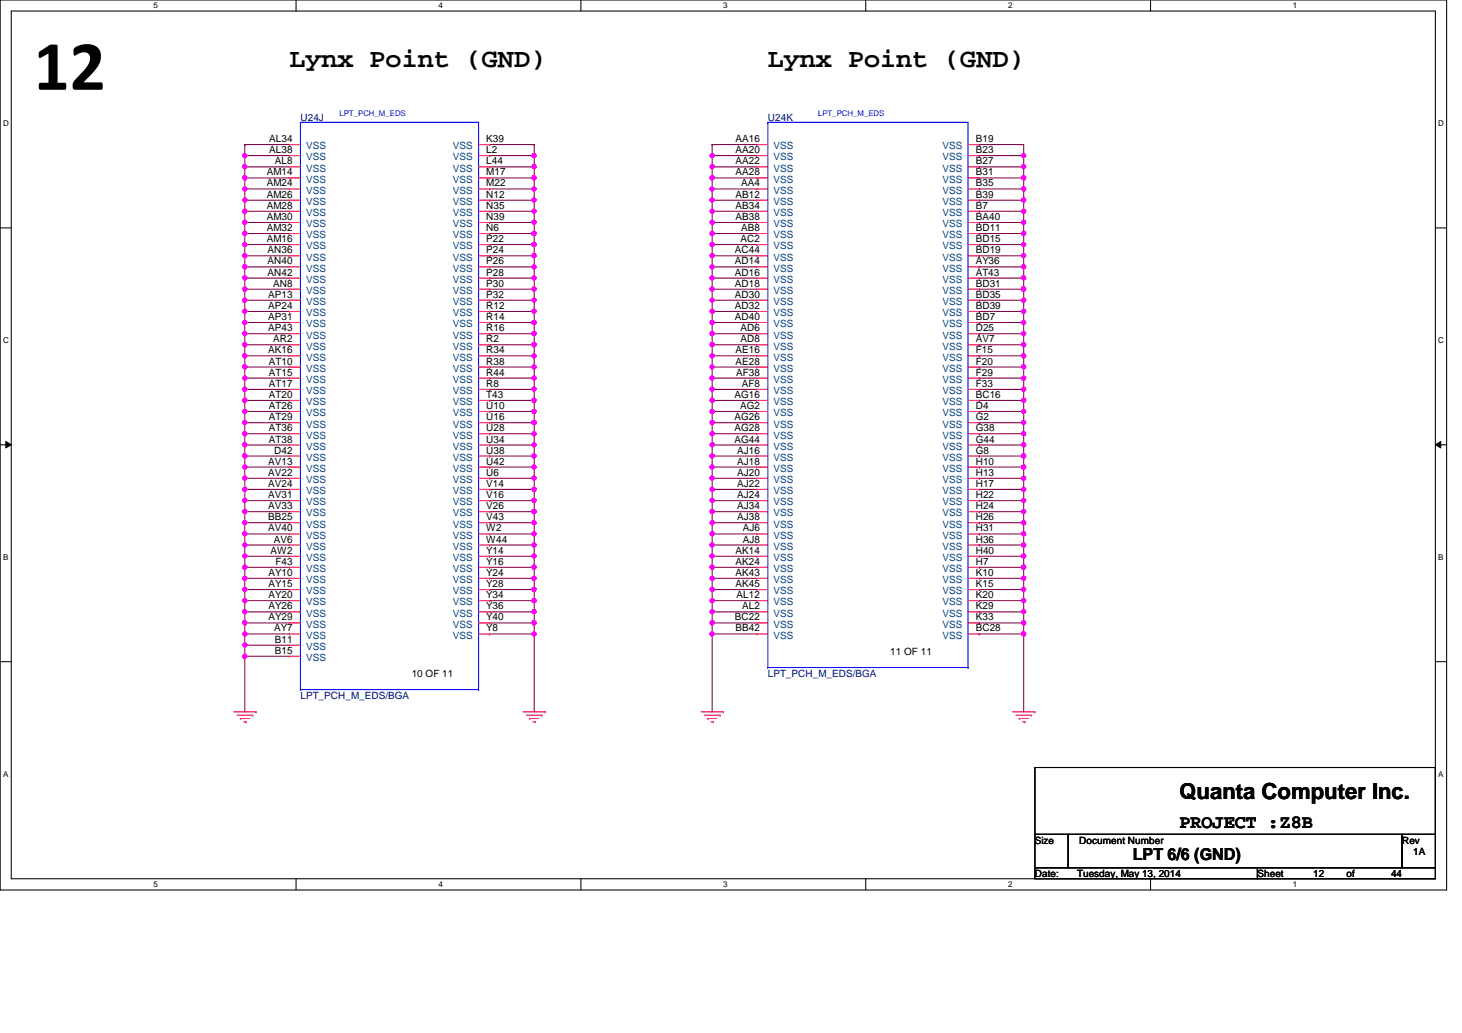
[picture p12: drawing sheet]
<svg xmlns="http://www.w3.org/2000/svg" width="297mm" height="210mm" viewBox="0 0 297 210" stroke-linecap="round" stroke-linejoin="round" font-family="sans-serif">
<defs><g id="words">
<text font-size="14.4" x="6.8" y="18.2">12</text>
<g font-size="5.4">
<text x="58.8" y="13.5">Lynx Point (GND)</text>
<text x="156" y="13.5">Lynx Point (GND)</text>
</g>
<text font-size="4.5" x="239.6" y="162.4">Quanta Computer Inc.</text>
<text font-size="3.8" x="239.6" y="168.2">PROJECT :Z8B</text>
<text font-size="3.4" x="230.2" y="174.8">LPT 6/6 (GND)</text>
<g font-size="2">
<text x="54.7" y="28.9">AL34</text>
<text x="98.8" y="28.9">K39</text>
<text x="149.4" y="28.9">AA16</text>
<text x="198.2" y="28.9">B19</text>
<text x="54.2" y="35.6">AM14</text>
<text x="54.7" y="31.1">AL38</text>
<text x="55.8" y="33.4">AL8</text>
<text x="98.8" y="35.6">M17</text>
<text x="98.8" y="33.4">L44</text>
<text x="98.8" y="31.1">L2</text>
<text x="149.4" y="35.6">AA28</text>
<text x="149.4" y="33.4">AA22</text>
<text x="149.4" y="31.1">AA20</text>
<text x="198.2" y="35.6">B31</text>
<text x="198.2" y="33.4">B27</text>
<text x="198.2" y="31.1">B23</text>
<text x="54.2" y="40.2">AM26</text>
<text x="54.2" y="37.9">AM24</text>
<text x="98.8" y="40.2">N12</text>
<text x="98.8" y="37.9">M22</text>
<text x="149.4" y="40.2">AB12</text>
<text x="150.6" y="37.9">AA4</text>
<text x="198.2" y="40.2">B39</text>
<text x="198.2" y="37.9">B35</text>
<text x="54.2" y="44.7">AM30</text>
<text x="54.2" y="42.4">AM28</text>
<text x="54.2" y="46.9">AM32</text>
<text x="98.8" y="44.7">N39</text>
<text x="98.8" y="42.4">N35</text>
<text x="98.8" y="46.9">N6</text>
<text x="149.4" y="44.7">AB38</text>
<text x="149.4" y="42.4">AB34</text>
<text x="150.6" y="46.9">AB8</text>
<text x="198.2" y="46.9">BD11</text>
<text x="198.2" y="44.7">BA40</text>
<text x="198.2" y="42.4">B7</text>
<text x="54.2" y="49.2">AM16</text>
<text x="54.4" y="53.7">AN40</text>
<text x="54.4" y="51.5">AN36</text>
<text x="98.8" y="51.5">P24</text>
<text x="98.8" y="49.2">P22</text>
<text x="98.8" y="53.7">P26</text>
<text x="149.3" y="53.7">AD14</text>
<text x="149.3" y="51.5">AC44</text>
<text x="150.4" y="49.2">AC2</text>
<text x="198.2" y="53.7">AY36</text>
<text x="198.2" y="51.5">BD19</text>
<text x="198.2" y="49.2">BD15</text>
<text x="54.4" y="56">AN42</text>
<text x="55.5" y="58.3">AN8</text>
<text x="98.8" y="58.3">P30</text>
<text x="98.8" y="56">P28</text>
<text x="149.3" y="56">AD16</text>
<text x="149.3" y="58.3">AD18</text>
<text x="198.2" y="58.3">BD31</text>
<text x="198.2" y="56">AT43</text>
<text x="54.5" y="62.8">AP24</text>
<text x="54.5" y="65">AP31</text>
<text x="54.5" y="60.5">AP13</text>
<text x="98.8" y="60.5">P32</text>
<text x="98.8" y="62.8">R12</text>
<text x="98.8" y="65">R14</text>
<text x="149.3" y="62.8">AD32</text>
<text x="149.3" y="60.5">AD30</text>
<text x="149.3" y="65">AD40</text>
<text x="198.2" y="60.5">BD35</text>
<text x="198.2" y="62.8">BD39</text>
<text x="198.2" y="65">BD7</text>
<text x="54.5" y="71.8">AK16</text>
<text x="54.5" y="67.3">AP43</text>
<text x="55.5" y="69.6">AR2</text>
<text x="98.8" y="69.6">R2</text>
<text x="98.8" y="67.3">R16</text>
<text x="98.8" y="71.8">R34</text>
<text x="149.4" y="71.8">AE16</text>
<text x="150.4" y="69.6">AD8</text>
<text x="150.4" y="67.3">AD6</text>
<text x="198.2" y="69.6">AV7</text>
<text x="198.2" y="71.8">F15</text>
<text x="198.2" y="67.3">D25</text>
<text x="54.6" y="76.3">AT15</text>
<text x="54.6" y="74.1">AT10</text>
<text x="98.8" y="74.1">R38</text>
<text x="98.8" y="76.3">R44</text>
<text x="149.4" y="74.1">AE28</text>
<text x="149.6" y="76.3">AF38</text>
<text x="198.2" y="74.1">F20</text>
<text x="198.2" y="76.3">F29</text>
<text x="54.6" y="83.1">AT26</text>
<text x="54.6" y="80.9">AT20</text>
<text x="54.6" y="78.6">AT17</text>
<text x="98.8" y="80.9">T43</text>
<text x="98.8" y="78.6">R8</text>
<text x="98.8" y="83.1">U10</text>
<text x="149.2" y="80.9">AG16</text>
<text x="150.4" y="83.1">AG2</text>
<text x="150.7" y="78.6">AF8</text>
<text x="198.2" y="83.1">D4</text>
<text x="198.2" y="80.9">BC16</text>
<text x="198.2" y="78.6">F33</text>
<text x="54.6" y="87.6">AT36</text>
<text x="54.6" y="85.4">AT29</text>
<text x="54.6" y="89.9">AT38</text>
<text x="98.8" y="85.4">U16</text>
<text x="98.8" y="87.6">U28</text>
<text x="98.8" y="89.9">U34</text>
<text x="149.2" y="89.9">AG44</text>
<text x="149.2" y="87.6">AG28</text>
<text x="149.2" y="85.4">AG26</text>
<text x="198.2" y="85.4">G2</text>
<text x="198.2" y="87.6">G38</text>
<text x="198.2" y="89.9">G44</text>
<text x="54.5" y="94.4">AV13</text>
<text x="55.7" y="92.2">D42</text>
<text x="98.8" y="92.2">U38</text>
<text x="98.8" y="94.4">U42</text>
<text x="149.8" y="94.4">AJ18</text>
<text x="149.8" y="92.2">AJ16</text>
<text x="198.2" y="92.2">G8</text>
<text x="198.2" y="94.4">H10</text>
<text x="54.5" y="101.2">AV31</text>
<text x="54.5" y="98.9">AV24</text>
<text x="54.5" y="96.7">AV22</text>
<text x="98.8" y="96.7">U6</text>
<text x="98.8" y="98.9">V14</text>
<text x="98.8" y="101.2">V16</text>
<text x="149.8" y="96.7">AJ20</text>
<text x="149.8" y="101.2">AJ24</text>
<text x="149.8" y="98.9">AJ22</text>
<text x="198.2" y="96.7">H13</text>
<text x="198.2" y="98.9">H17</text>
<text x="198.2" y="101.2">H22</text>
<text x="54.5" y="105.7">BB25</text>
<text x="54.5" y="108">AV40</text>
<text x="54.5" y="103.5">AV33</text>
<text x="98.8" y="103.5">V26</text>
<text x="98.8" y="108">W2</text>
<text x="98.8" y="105.7">V43</text>
<text x="149.8" y="105.7">AJ38</text>
<text x="149.8" y="103.5">AJ34</text>
<text x="150.9" y="108">AJ6</text>
<text x="198.2" y="105.7">H26</text>
<text x="198.2" y="103.5">H24</text>
<text x="198.2" y="108">H31</text>
<text x="54.9" y="112.5">AW2</text>
<text x="55.6" y="110.2">AV6</text>
<text x="98.8" y="110.2">W44</text>
<text x="98.8" y="112.5">Y14</text>
<text x="149.4" y="112.5">AK14</text>
<text x="150.9" y="110.2">AJ8</text>
<text x="198.2" y="110.2">H36</text>
<text x="198.2" y="112.5">H40</text>
<text x="54.6" y="119.3">AY15</text>
<text x="54.6" y="117">AY10</text>
<text x="56" y="114.8">F43</text>
<text x="98.8" y="114.8">Y16</text>
<text x="98.8" y="117">Y24</text>
<text x="98.8" y="119.3">Y28</text>
<text x="149.4" y="119.3">AK45</text>
<text x="149.4" y="117">AK43</text>
<text x="149.4" y="114.8">AK24</text>
<text x="198.2" y="119.3">K15</text>
<text x="198.2" y="117">K10</text>
<text x="198.2" y="114.8">H7</text>
<text x="54.6" y="123.8">AY26</text>
<text x="54.6" y="121.5">AY20</text>
<text x="98.8" y="121.5">Y34</text>
<text x="98.8" y="123.8">Y36</text>
<text x="149.6" y="121.5">AL12</text>
<text x="150.8" y="123.8">AL2</text>
<text x="198.2" y="123.8">K29</text>
<text x="198.2" y="121.5">K20</text>
<text x="54.6" y="126.1">AY29</text>
<text x="55.7" y="128.3">AY7</text>
<text x="55.8" y="130.6">B11</text>
<text x="98.8" y="126.1">Y40</text>
<text x="98.8" y="128.3">Y8</text>
<text x="149.3" y="126.1">BC22</text>
<text x="149.4" y="128.3">BB42</text>
<text x="198.2" y="126.1">K33</text>
<text x="198.2" y="128.3">BC28</text>
<text x="55.8" y="132.8">B15</text>
<text x="83.6" y="137.5">10 OF 11</text>
<text x="180.9" y="133">11 OF 11</text>
<text x="210.3" y="171.4">Size</text>
<text x="219.3" y="171.4">Document Number</text>
<text x="284.9" y="171.4">Rev</text>
<text x="287.1" y="173.7">1A</text>
<text x="210.3" y="178.2">Date:</text>
<text x="218.9" y="178.2">Tuesday, May 13, 2014</text>
<text x="255.5" y="178.2">Sheet</text>
<text x="266.8" y="178.2">12</text>
<text x="273.6" y="178.2">of</text>
<text x="282.6" y="178.2">44</text>
</g>
<g font-size="2" fill="#000080">
<text x="61" y="24.5">U24J</text>
<text x="156" y="24.5">U24K</text>
<text x="156" y="137.5">LPT_PCH_M_EDS/BGA</text>
<text x="61" y="142">LPT_PCH_M_EDS/BGA</text>
</g>
<g font-size="2" fill="#004080">
<text x="62.2" y="34.9">VSS</text>
<text x="62.2" y="32.6">VSS</text>
<text x="62.2" y="30.4">VSS</text>
<text x="92" y="34.9">VSS</text>
<text x="92" y="32.6">VSS</text>
<text x="92" y="30.4">VSS</text>
<text x="157.1" y="30.4">VSS</text>
<text x="157.1" y="34.9">VSS</text>
<text x="157.1" y="32.6">VSS</text>
<text x="191.5" y="34.9">VSS</text>
<text x="191.5" y="32.6">VSS</text>
<text x="191.5" y="30.4">VSS</text>
<text x="62.2" y="41.7">VSS</text>
<text x="62.2" y="39.4">VSS</text>
<text x="62.2" y="37.1">VSS</text>
<text x="92" y="41.7">VSS</text>
<text x="92" y="39.4">VSS</text>
<text x="92" y="37.1">VSS</text>
<text x="157.1" y="41.7">VSS</text>
<text x="157.1" y="39.4">VSS</text>
<text x="157.1" y="37.1">VSS</text>
<text x="191.5" y="41.7">VSS</text>
<text x="191.5" y="39.4">VSS</text>
<text x="191.5" y="37.1">VSS</text>
<text x="62.2" y="46.2">VSS</text>
<text x="62.2" y="43.9">VSS</text>
<text x="92" y="46.2">VSS</text>
<text x="92" y="43.9">VSS</text>
<text x="157.1" y="46.2">VSS</text>
<text x="157.1" y="43.9">VSS</text>
<text x="191.5" y="46.2">VSS</text>
<text x="191.5" y="43.9">VSS</text>
<text x="62.2" y="53">VSS</text>
<text x="62.2" y="48.4">VSS</text>
<text x="62.2" y="50.7">VSS</text>
<text x="92" y="48.4">VSS</text>
<text x="92" y="53">VSS</text>
<text x="92" y="50.7">VSS</text>
<text x="157.1" y="48.4">VSS</text>
<text x="157.1" y="50.7">VSS</text>
<text x="157.1" y="53">VSS</text>
<text x="191.5" y="53">VSS</text>
<text x="191.5" y="50.7">VSS</text>
<text x="191.5" y="48.4">VSS</text>
<text x="62.2" y="55.2">VSS</text>
<text x="62.2" y="59.7">VSS</text>
<text x="62.2" y="57.5">VSS</text>
<text x="92" y="59.7">VSS</text>
<text x="92" y="57.5">VSS</text>
<text x="92" y="55.2">VSS</text>
<text x="157.1" y="57.5">VSS</text>
<text x="157.1" y="55.2">VSS</text>
<text x="157.1" y="59.7">VSS</text>
<text x="191.5" y="59.7">VSS</text>
<text x="191.5" y="57.5">VSS</text>
<text x="191.5" y="55.2">VSS</text>
<text x="62.2" y="64.3">VSS</text>
<text x="62.2" y="62">VSS</text>
<text x="92" y="62">VSS</text>
<text x="92" y="64.3">VSS</text>
<text x="157.1" y="64.3">VSS</text>
<text x="157.1" y="62">VSS</text>
<text x="191.5" y="62">VSS</text>
<text x="191.5" y="64.3">VSS</text>
<text x="62.2" y="71">VSS</text>
<text x="62.2" y="68.8">VSS</text>
<text x="62.2" y="66.5">VSS</text>
<text x="92" y="71">VSS</text>
<text x="92" y="68.8">VSS</text>
<text x="92" y="66.5">VSS</text>
<text x="157.1" y="71">VSS</text>
<text x="157.1" y="68.8">VSS</text>
<text x="157.1" y="66.5">VSS</text>
<text x="191.5" y="66.5">VSS</text>
<text x="191.5" y="71">VSS</text>
<text x="191.5" y="68.8">VSS</text>
<text x="62.2" y="77.8">VSS</text>
<text x="62.2" y="75.6">VSS</text>
<text x="62.2" y="73.3">VSS</text>
<text x="92" y="75.6">VSS</text>
<text x="92" y="73.3">VSS</text>
<text x="92" y="77.8">VSS</text>
<text x="157.1" y="77.8">VSS</text>
<text x="157.1" y="75.6">VSS</text>
<text x="157.1" y="73.3">VSS</text>
<text x="191.5" y="75.6">VSS</text>
<text x="191.5" y="77.8">VSS</text>
<text x="191.5" y="73.3">VSS</text>
<text x="62.2" y="82.3">VSS</text>
<text x="62.2" y="80.1">VSS</text>
<text x="92" y="82.3">VSS</text>
<text x="92" y="80.1">VSS</text>
<text x="157.1" y="82.3">VSS</text>
<text x="157.1" y="80.1">VSS</text>
<text x="191.5" y="82.3">VSS</text>
<text x="191.5" y="80.1">VSS</text>
<text x="62.2" y="89.1">VSS</text>
<text x="62.2" y="84.6">VSS</text>
<text x="62.2" y="86.9">VSS</text>
<text x="92" y="86.9">VSS</text>
<text x="92" y="84.6">VSS</text>
<text x="92" y="89.1">VSS</text>
<text x="157.1" y="89.1">VSS</text>
<text x="157.1" y="86.9">VSS</text>
<text x="157.1" y="84.6">VSS</text>
<text x="191.5" y="84.6">VSS</text>
<text x="191.5" y="86.9">VSS</text>
<text x="191.5" y="89.1">VSS</text>
<text x="62.2" y="95.9">VSS</text>
<text x="62.2" y="93.6">VSS</text>
<text x="62.2" y="91.4">VSS</text>
<text x="92" y="91.4">VSS</text>
<text x="92" y="93.6">VSS</text>
<text x="92" y="95.9">VSS</text>
<text x="157.1" y="95.9">VSS</text>
<text x="157.1" y="93.6">VSS</text>
<text x="157.1" y="91.4">VSS</text>
<text x="191.5" y="91.4">VSS</text>
<text x="191.5" y="93.6">VSS</text>
<text x="191.5" y="95.9">VSS</text>
<text x="62.2" y="100.4">VSS</text>
<text x="62.2" y="98.2">VSS</text>
<text x="92" y="98.2">VSS</text>
<text x="92" y="100.4">VSS</text>
<text x="157.1" y="98.2">VSS</text>
<text x="157.1" y="100.4">VSS</text>
<text x="191.5" y="98.2">VSS</text>
<text x="191.5" y="100.4">VSS</text>
<text x="62.2" y="102.7">VSS</text>
<text x="62.2" y="107.2">VSS</text>
<text x="62.2" y="104.9">VSS</text>
<text x="92" y="102.7">VSS</text>
<text x="92" y="104.9">VSS</text>
<text x="92" y="107.2">VSS</text>
<text x="157.1" y="102.7">VSS</text>
<text x="157.1" y="107.2">VSS</text>
<text x="157.1" y="104.9">VSS</text>
<text x="191.5" y="107.2">VSS</text>
<text x="191.5" y="102.7">VSS</text>
<text x="191.5" y="104.9">VSS</text>
<text x="62.2" y="109.5">VSS</text>
<text x="62.2" y="111.7">VSS</text>
<text x="92" y="111.7">VSS</text>
<text x="92" y="109.5">VSS</text>
<text x="157.1" y="111.7">VSS</text>
<text x="157.1" y="109.5">VSS</text>
<text x="191.5" y="111.7">VSS</text>
<text x="191.5" y="109.5">VSS</text>
<text x="62.2" y="116.2">VSS</text>
<text x="62.2" y="118.5">VSS</text>
<text x="62.2" y="114">VSS</text>
<text x="92" y="116.2">VSS</text>
<text x="92" y="114">VSS</text>
<text x="92" y="118.5">VSS</text>
<text x="157.1" y="118.5">VSS</text>
<text x="157.1" y="116.2">VSS</text>
<text x="157.1" y="114">VSS</text>
<text x="191.5" y="118.5">VSS</text>
<text x="191.5" y="116.2">VSS</text>
<text x="191.5" y="114">VSS</text>
<text x="62.2" y="125.3">VSS</text>
<text x="62.2" y="123">VSS</text>
<text x="62.2" y="120.8">VSS</text>
<text x="92" y="123">VSS</text>
<text x="92" y="120.8">VSS</text>
<text x="92" y="125.3">VSS</text>
<text x="157.1" y="125.3">VSS</text>
<text x="157.1" y="123">VSS</text>
<text x="157.1" y="120.8">VSS</text>
<text x="191.5" y="125.3">VSS</text>
<text x="191.5" y="123">VSS</text>
<text x="191.5" y="120.8">VSS</text>
<text x="62.2" y="129.8">VSS</text>
<text x="62.2" y="127.6">VSS</text>
<text x="92" y="127.6">VSS</text>
<text x="92" y="129.8">VSS</text>
<text x="157.1" y="129.8">VSS</text>
<text x="157.1" y="127.6">VSS</text>
<text x="191.5" y="127.6">VSS</text>
<text x="191.5" y="129.8">VSS</text>
<text x="62.2" y="134.3">VSS</text>
<text x="62.2" y="132.1">VSS</text>
</g>
<g font-size="1.6">
<text x="31.2" y="1.7">5</text>
<text x="89.1" y="1.7">4</text>
<text x="146.9" y="1.7">3</text>
<text x="204.8" y="1.7">2</text>
<text x="262.7" y="1.7">1</text>
<text x=".6" y="25.7">D</text>
<text x="292.2" y="25.7">D</text>
<text x=".6" y="69.8">C</text>
<text x="292.2" y="69.8">C</text>
<text x=".6" y="113.8">B</text>
<text x="292.2" y="113.8">B</text>
<text x=".6" y="157.9">A</text>
<text x="292.2" y="157.9">A</text>
<text x="31.2" y="180.3">5</text>
<text x="89.1" y="180.3">4</text>
<text x="146.9" y="180.3">3</text>
<text x="204.8" y="180.3">2</text>
<text x="262.7" y="180.3">1</text>
</g>
<g font-size="1.6" fill="#00f">
<text x="69" y="23.6">LPT_PCH_M_EDS</text>
<text x="166.2" y="23.6">LPT_PCH_M_EDS</text>
</g>
</g></defs>
<path d="M0 0h293.9v180.8h-293.9zM2.3 2.2h289.3v176.4h-289.3z" fill="none" stroke="#000" stroke-width=".21"/>
<g fill="#fff">
<path d="M31.2 .3h.9v1.8h-.9z"/>
<path d="M31.2 178.8h.9v1.8h-.9z"/>
</g>
<path d="M60.2 0v2.2M60.2 178.6v2.2" fill="none" stroke="#000" stroke-width=".21"/>
<g fill="#fff">
<path d="M89.1 .3h.9v1.8h-.9z"/>
<path d="M89.1 178.8h.9v1.8h-.9z"/>
</g>
<path d="M118 0v2.2M118 178.6v2.2" fill="none" stroke="#000" stroke-width=".21"/>
<g fill="#fff">
<path d="M146.9 .3h.9v1.8h-.9z"/>
<path d="M146.9 178.8h.9v1.8h-.9z"/>
</g>
<path d="M175.9 0v2.2M175.9 178.6v2.2" fill="none" stroke="#000" stroke-width=".21"/>
<g fill="#fff">
<path d="M204.8 .3h.9v1.8h-.9z"/>
<path d="M204.8 178.8h.9v1.8h-.9z"/>
</g>
<path d="M233.8 0v2.2M233.8 178.6v2.2" fill="none" stroke="#000" stroke-width=".21"/>
<g fill="#fff">
<path d="M262.7 .3h.9v1.8h-.9z"/>
<path d="M262.7 178.8h.9v1.8h-.9z"/>
<path d="M.6 24.3h1.2v1.8h-1.2z"/>
<path d="M292.2 24.3h1.2v1.8h-1.2z"/>
<path d="M.6 68.3h1.2v1.8h-1.2z"/>
<path d="M292.2 68.3h1.2v1.8h-1.2z"/>
</g>
<path d="M0 46.3h2.3M291.6 46.3h2.3" fill="none" stroke="#000" stroke-width=".21"/>
<g fill="#fff">
<path d="M.6 112.4h1.1v1.8h-1.1z"/>
<path d="M292.2 112.4h1.1v1.8h-1.1z"/>
</g>
<path d="M0 90.4h2.3M291.6 90.4h2.3" fill="none" stroke="#000" stroke-width=".21"/>
<path d="M1.2 89.7l1.1 .7-1.1 .6zM291.6 90.4l1.1-.7v1.3z" fill="#000"/>
<path d="M1.2 89.7l1.1 .7-1.1 .6zM291.6 90.4l1.1-.7v1.3z" fill="none" stroke="#000" stroke-width=".2"/>
<g fill="#fff">
<path d="M.6 156.5h1.1v1.8h-1.1z"/>
<path d="M292.2 156.5h1.1v1.8h-1.1z"/>
</g>
<path d="M0 134.5h2.3M291.6 134.5h2.3" fill="none" stroke="#000" stroke-width=".21"/>
<path d="M99.5 52h.1M99.5 52h9" fill="none" stroke="#800040" stroke-width=".21"/>
<circle cx="108.5" cy="51.9" r=".43" fill="#f0f"/>
<circle cx="108.5" cy="51.9" r=".43" fill="none" stroke="#f0f" stroke-width=".21"/>
<path d="M99.5 54.2h.1M99.5 54.2h9" fill="none" stroke="#800040" stroke-width=".21"/>
<circle cx="108.5" cy="54.2" r=".43" fill="#f0f"/>
<circle cx="108.5" cy="54.2" r=".43" fill="none" stroke="#f0f" stroke-width=".21"/>
<path d="M99.5 56.5h.1M99.5 56.5h9" fill="none" stroke="#800040" stroke-width=".21"/>
<circle cx="108.5" cy="56.5" r=".43" fill="#f0f"/>
<circle cx="108.5" cy="56.5" r=".43" fill="none" stroke="#f0f" stroke-width=".21"/>
<path d="M99.5 58.8h.1M99.5 58.8h9" fill="none" stroke="#800040" stroke-width=".21"/>
<circle cx="108.5" cy="58.7" r=".44" fill="#f0f"/>
<circle cx="108.5" cy="58.7" r=".44" fill="none" stroke="#f0f" stroke-width=".21"/>
<path d="M99.5 61h.1M99.5 61h9" fill="none" stroke="#800040" stroke-width=".21"/>
<circle cx="108.5" cy="61" r=".43" fill="#f0f"/>
<circle cx="108.5" cy="61" r=".43" fill="none" stroke="#f0f" stroke-width=".21"/>
<path d="M99.5 63.3h.1M99.5 63.3h9" fill="none" stroke="#800040" stroke-width=".21"/>
<circle cx="108.5" cy="63.2" r=".43" fill="#f0f"/>
<circle cx="108.5" cy="63.2" r=".43" fill="none" stroke="#f0f" stroke-width=".21"/>
<path d="M99.5 65.5h.1M99.5 65.5h9" fill="none" stroke="#800040" stroke-width=".21"/>
<circle cx="108.5" cy="65.5" r=".43" fill="#f0f"/>
<circle cx="108.5" cy="65.5" r=".43" fill="none" stroke="#f0f" stroke-width=".21"/>
<path d="M99.5 67.8h.1M99.5 67.8h9" fill="none" stroke="#800040" stroke-width=".21"/>
<circle cx="108.5" cy="67.8" r=".43" fill="#f0f"/>
<circle cx="108.5" cy="67.8" r=".43" fill="none" stroke="#f0f" stroke-width=".21"/>
<path d="M99.5 70.1h.1M99.5 70.1h9" fill="none" stroke="#800040" stroke-width=".21"/>
<circle cx="108.5" cy="70" r=".44" fill="#f0f"/>
<circle cx="108.5" cy="70" r=".44" fill="none" stroke="#f0f" stroke-width=".21"/>
<path d="M99.5 72.3h.1M99.5 72.3h9" fill="none" stroke="#800040" stroke-width=".21"/>
<circle cx="108.5" cy="72.3" r=".43" fill="#f0f"/>
<circle cx="108.5" cy="72.3" r=".43" fill="none" stroke="#f0f" stroke-width=".21"/>
<path d="M99.5 74.6h.1M99.5 74.6h9" fill="none" stroke="#800040" stroke-width=".21"/>
<circle cx="108.5" cy="74.5" r=".43" fill="#f0f"/>
<circle cx="108.5" cy="74.5" r=".43" fill="none" stroke="#f0f" stroke-width=".21"/>
<path d="M99.5 76.8h.1M99.5 76.8h9" fill="none" stroke="#800040" stroke-width=".21"/>
<circle cx="108.5" cy="76.8" r=".43" fill="#f0f"/>
<circle cx="108.5" cy="76.8" r=".43" fill="none" stroke="#f0f" stroke-width=".21"/>
<path d="M99.5 79.1h.1M99.5 79.1h9" fill="none" stroke="#800040" stroke-width=".21"/>
<circle cx="108.5" cy="79.1" r=".43" fill="#f0f"/>
<circle cx="108.5" cy="79.1" r=".43" fill="none" stroke="#f0f" stroke-width=".21"/>
<path d="M99.5 81.4h.1M99.5 81.4h9" fill="none" stroke="#800040" stroke-width=".21"/>
<circle cx="108.5" cy="81.3" r=".44" fill="#f0f"/>
<circle cx="108.5" cy="81.3" r=".44" fill="none" stroke="#f0f" stroke-width=".21"/>
<path d="M99.5 83.6h.1M99.5 83.6h9" fill="none" stroke="#800040" stroke-width=".21"/>
<circle cx="108.5" cy="83.6" r=".43" fill="#f0f"/>
<circle cx="108.5" cy="83.6" r=".43" fill="none" stroke="#f0f" stroke-width=".21"/>
<path d="M99.5 85.9h.1M99.5 88.1h.1M99.5 90.4h.1M99.5 85.9h9M99.5 88.1h9M99.5 90.4h9" fill="none" stroke="#800040" stroke-width=".21"/>
<circle cx="108.5" cy="90.4" r=".43" fill="#f0f"/>
<circle cx="108.5" cy="90.4" r=".43" fill="none" stroke="#f0f" stroke-width=".21"/>
<path d="M99.5 92.7h.1M99.5 92.7h9" fill="none" stroke="#800040" stroke-width=".21"/>
<circle cx="108.5" cy="92.6" r=".44" fill="#f0f"/>
<circle cx="108.5" cy="92.6" r=".44" fill="none" stroke="#f0f" stroke-width=".21"/>
<path d="M99.5 94.9h.1M99.5 94.9h9" fill="none" stroke="#800040" stroke-width=".21"/>
<circle cx="108.5" cy="94.9" r=".43" fill="#f0f"/>
<circle cx="108.5" cy="94.9" r=".43" fill="none" stroke="#f0f" stroke-width=".21"/>
<path d="M99.5 97.2h.1M99.5 97.2h9" fill="none" stroke="#800040" stroke-width=".21"/>
<circle cx="108.5" cy="97.2" r=".43" fill="#f0f"/>
<circle cx="108.5" cy="97.2" r=".43" fill="none" stroke="#f0f" stroke-width=".21"/>
<path d="M99.5 99.4h.1M99.5 99.4h9" fill="none" stroke="#800040" stroke-width=".21"/>
<circle cx="108.5" cy="99.4" r=".43" fill="#f0f"/>
<circle cx="108.5" cy="99.4" r=".43" fill="none" stroke="#f0f" stroke-width=".21"/>
<path d="M99.5 101.7h.1M99.5 101.7h9" fill="none" stroke="#800040" stroke-width=".21"/>
<circle cx="108.5" cy="101.7" r=".43" fill="#f0f"/>
<circle cx="108.5" cy="101.7" r=".43" fill="none" stroke="#f0f" stroke-width=".21"/>
<path d="M99.5 104h.1M99.5 104h9" fill="none" stroke="#800040" stroke-width=".21"/>
<circle cx="108.5" cy="103.9" r=".44" fill="#f0f"/>
<circle cx="108.5" cy="103.9" r=".44" fill="none" stroke="#f0f" stroke-width=".21"/>
<path d="M99.5 106.2h.1M99.5 106.2h9" fill="none" stroke="#800040" stroke-width=".21"/>
<circle cx="108.5" cy="106.2" r=".43" fill="#f0f"/>
<circle cx="108.5" cy="106.2" r=".43" fill="none" stroke="#f0f" stroke-width=".21"/>
<path d="M99.5 108.5h.1M99.5 108.5h9" fill="none" stroke="#800040" stroke-width=".21"/>
<circle cx="108.5" cy="108.5" r=".43" fill="#f0f"/>
<circle cx="108.5" cy="108.5" r=".43" fill="none" stroke="#f0f" stroke-width=".21"/>
<path d="M99.5 110.7h.1M99.5 110.7h9" fill="none" stroke="#800040" stroke-width=".21"/>
<circle cx="108.5" cy="110.7" r=".43" fill="#f0f"/>
<circle cx="108.5" cy="110.7" r=".43" fill="none" stroke="#f0f" stroke-width=".21"/>
<path d="M99.5 113h.1M99.5 113h9" fill="none" stroke="#800040" stroke-width=".21"/>
<circle cx="108.5" cy="113" r=".43" fill="#f0f"/>
<circle cx="108.5" cy="113" r=".43" fill="none" stroke="#f0f" stroke-width=".21"/>
<path d="M99.5 115.3h.1M99.5 115.3h9" fill="none" stroke="#800040" stroke-width=".21"/>
<circle cx="108.5" cy="115.2" r=".44" fill="#f0f"/>
<circle cx="108.5" cy="115.2" r=".44" fill="none" stroke="#f0f" stroke-width=".21"/>
<path d="M99.5 117.5h.1M99.5 117.5h9" fill="none" stroke="#800040" stroke-width=".21"/>
<circle cx="108.5" cy="117.5" r=".43" fill="#f0f"/>
<circle cx="108.5" cy="117.5" r=".43" fill="none" stroke="#f0f" stroke-width=".21"/>
<path d="M99.5 119.8h.1M99.5 119.8h9" fill="none" stroke="#800040" stroke-width=".21"/>
<circle cx="108.5" cy="119.8" r=".43" fill="#f0f"/>
<circle cx="108.5" cy="119.8" r=".43" fill="none" stroke="#f0f" stroke-width=".21"/>
<path d="M99.5 122h.1M99.5 122h9" fill="none" stroke="#800040" stroke-width=".21"/>
<circle cx="108.5" cy="122" r=".43" fill="#f0f"/>
<circle cx="108.5" cy="122" r=".43" fill="none" stroke="#f0f" stroke-width=".21"/>
<path d="M99.5 124.3h.1M99.5 124.3h9" fill="none" stroke="#800040" stroke-width=".21"/>
<circle cx="108.5" cy="124.3" r=".43" fill="#f0f"/>
<circle cx="108.5" cy="124.3" r=".43" fill="none" stroke="#f0f" stroke-width=".21"/>
<path d="M99.5 126.6h.1M99.5 126.6h9" fill="none" stroke="#800040" stroke-width=".21"/>
<circle cx="108.5" cy="126.6" r=".44" fill="#f0f"/>
<circle cx="108.5" cy="126.6" r=".44" fill="none" stroke="#f0f" stroke-width=".21"/>
<path d="M99.5 29.4h.1M99.5 31.6h.1M99.5 29.4h9M99.5 31.6h9M99.5 128.8h.1M99.5 128.8h9" fill="none" stroke="#800040" stroke-width=".21"/>
<circle cx="108.5" cy="31.6" r=".43" fill="#f0f"/>
<circle cx="108.5" cy="31.6" r=".43" fill="none" stroke="#f0f" stroke-width=".21"/>
<path d="M99.5 33.9h.1M99.5 33.9h9" fill="none" stroke="#800040" stroke-width=".21"/>
<circle cx="108.5" cy="33.9" r=".43" fill="#f0f"/>
<circle cx="108.5" cy="33.9" r=".43" fill="none" stroke="#f0f" stroke-width=".21"/>
<path d="M99.5 36.2h.1M99.5 36.2h9" fill="none" stroke="#800040" stroke-width=".21"/>
<circle cx="108.5" cy="36.1" r=".44" fill="#f0f"/>
<circle cx="108.5" cy="36.1" r=".44" fill="none" stroke="#f0f" stroke-width=".21"/>
<path d="M99.5 38.4h.1M99.5 38.4h9" fill="none" stroke="#800040" stroke-width=".21"/>
<circle cx="108.5" cy="38.4" r=".43" fill="#f0f"/>
<circle cx="108.5" cy="38.4" r=".43" fill="none" stroke="#f0f" stroke-width=".21"/>
<path d="M99.5 40.7h.1M99.5 42.9h.1M99.5 45.2h.1M99.5 40.7h9M99.5 42.9h9M99.5 45.2h9" fill="none" stroke="#800040" stroke-width=".21"/>
<circle cx="108.5" cy="45.2" r=".43" fill="#f0f"/>
<circle cx="108.5" cy="45.2" r=".43" fill="none" stroke="#f0f" stroke-width=".21"/>
<path d="M99.5 47.5h.1M99.5 47.5h9" fill="none" stroke="#800040" stroke-width=".21"/>
<circle cx="108.5" cy="47.4" r=".44" fill="#f0f"/>
<circle cx="108.5" cy="47.4" r=".44" fill="none" stroke="#f0f" stroke-width=".21"/>
<path d="M99.5 49.7h.1M99.5 49.7h9" fill="none" stroke="#800040" stroke-width=".21"/>
<circle cx="108.5" cy="49.7" r=".43" fill="#f0f"/>
<circle cx="108.5" cy="49.7" r=".43" fill="none" stroke="#f0f" stroke-width=".21"/>
<path d="M108.5 29.4h.1M108.5 36.2h.1M108.5 29.4v2.2M108.5 36.2v2.2M108.5 47.5h.1M108.5 47.5v2.2M108.5 97.2h.1M108.5 81.4h.1M108.5 85.9h.1M108.5 81.4v2.2M108.5 85.9v2.2M108.5 97.2v2.2" fill="none" stroke="#800040" stroke-width=".21"/>
<circle cx="108.5" cy="88.1" r=".43" fill="#f0f"/>
<circle cx="108.5" cy="88.1" r=".43" fill="none" stroke="#f0f" stroke-width=".21"/>
<circle cx="108.5" cy="85.8" r=".43" fill="#f0f"/>
<circle cx="108.5" cy="85.8" r=".43" fill="none" stroke="#f0f" stroke-width=".21"/>
<g fill="none" stroke="#800040" stroke-width=".21">
<path d="M108.5 54.2h.1M108.5 49.7h.1M108.5 42.9h.1M108.5 40.7h.1M108.5 40.7v4.5M108.5 49.7v2.3M108.5 54.2v2.3M108.5 63.3h.1M108.5 72.3h.1M108.5 76.8h.1M108.5 63.3v2.2M108.5 72.3v2.3"/>
<path d="M108.5 76.8v2.3M108.5 92.7h.1M108.5 94.9h.1M108.5 92.7v4.5M108.5 119.8h.1M108.5 104h.1M108.5 101.7h.1M108.5 101.7v4.5M108.5 119.8v2.2M108.5 126.6h.1M108.5 126.6v2.2"/>
</g>
<circle cx="108.5" cy="42.9" r=".43" fill="#f0f"/>
<circle cx="108.5" cy="42.9" r=".43" fill="none" stroke="#f0f" stroke-width=".21"/>
<circle cx="108.5" cy="40.6" r=".43" fill="#f0f"/>
<circle cx="108.5" cy="40.6" r=".43" fill="none" stroke="#f0f" stroke-width=".21"/>
<g fill="none" stroke="#800040" stroke-width=".21">
<path d="M108.5 38.4h.1M108.5 31.6h.1M108.5 31.6v2.3M108.5 38.4v2.3M108.5 56.5h.1M108.5 52h.1M108.5 58.8h.1M108.5 45.2h.1M108.5 45.2v2.3M108.5 52v2.2M108.5 56.5v6.8M108.5 61h.1"/>
<path d="M108.5 70.1h.1M108.5 79.1h.1M108.5 70.1v2.2M108.5 79.1v2.3M108.5 88.1h.1M108.5 83.6h.1M108.5 99.4h.1M108.5 90.4h.1M108.5 83.6v2.3M108.5 88.1v4.6M108.5 99.4v2.3M108.5 106.2h.1"/>
<path d="M108.5 108.5h.1M108.5 117.5h.1M108.5 115.3h.1M108.5 106.2v4.5M108.5 115.3v4.5M108.5 122h.1M108.5 128.8h.1M108.5 122v2.3M108.5 128.8v15.9"/>
</g>
<circle cx="108.5" cy="128.8" r=".43" fill="#f0f"/>
<circle cx="108.5" cy="128.8" r=".43" fill="none" stroke="#f0f" stroke-width=".21"/>
<g fill="none" stroke="#800040" stroke-width=".21">
<path d="M108.5 33.9h.1M108.5 33.9v2.3M199 52h.1M199 54.2h.1M199 56.5h.1M199 58.8h.1M199 52h9M199 54.2h9M199 56.5h9M199 58.8h9M108.5 74.6h.1M108.5 65.5h.1"/>
<path d="M108.5 67.8h.1M108.5 65.5v4.6M108.5 74.6v2.2M199 61h.1M199 63.3h.1M199 65.5h.1M199 67.8h.1M199 70.1h.1M199 61h9M199 63.3h9M199 65.5h9M199 67.8h9"/>
<path d="M199 70.1h9M108.5 110.7h.1M108.5 113h.1M108.5 110.7v4.6M108.5 124.3h.1M108.5 124.3v2.3"/>
</g>
<circle cx="208" cy="70" r=".44" fill="#f0f"/>
<circle cx="208" cy="70" r=".44" fill="none" stroke="#f0f" stroke-width=".21"/>
<path d="M199 72.3h.1M199 72.3h9" fill="none" stroke="#800040" stroke-width=".21"/>
<circle cx="208" cy="72.3" r=".43" fill="#f0f"/>
<circle cx="208" cy="72.3" r=".43" fill="none" stroke="#f0f" stroke-width=".21"/>
<g fill="none" stroke="#800040" stroke-width=".21">
<path d="M199 74.6h.1M199 76.8h.1M199 79.1h.1M199 74.6h9M199 76.8h9M199 79.1h9M199 81.4h.1M199 83.6h.1M199 85.9h.1M199 88.1h.1M199 90.4h.1M199 92.7h.1"/>
<path d="M199 94.9h.1M199 97.2h.1M199 81.4h9M199 83.6h9M199 85.9h9M199 88.1h9M199 90.4h9M199 92.7h9M199 94.9h9M199 97.2h9"/>
</g>
<circle cx="208" cy="97.2" r=".43" fill="#f0f"/>
<circle cx="208" cy="97.2" r=".43" fill="none" stroke="#f0f" stroke-width=".21"/>
<path d="M199 99.4h.1M199 99.4h9" fill="none" stroke="#800040" stroke-width=".21"/>
<circle cx="208" cy="99.4" r=".43" fill="#f0f"/>
<circle cx="208" cy="99.4" r=".43" fill="none" stroke="#f0f" stroke-width=".21"/>
<g fill="none" stroke="#800040" stroke-width=".21">
<path d="M199 101.7h.1M199 104h.1M199 106.2h.1M199 108.5h.1M199 110.7h.1M199 113h.1M199 115.3h.1M199 117.5h.1M199 119.8h.1M199 101.7h9M199 104h9M199 106.2h9"/>
<path d="M199 108.5h9M199 110.7h9M199 113h9M199 115.3h9M199 117.5h9M199 119.8h9M199 122h.1M199 124.3h.1M199 122h9M199 124.3h9"/>
</g>
<circle cx="208" cy="124.3" r=".43" fill="#f0f"/>
<circle cx="208" cy="124.3" r=".43" fill="none" stroke="#f0f" stroke-width=".21"/>
<path d="M199 29.4h.1M199 31.6h.1M199 29.4h9M199 31.6h9M199 126.6h.1M199 128.8h.1M199 126.6h9M199 128.8h9" fill="none" stroke="#800040" stroke-width=".21"/>
<circle cx="208" cy="31.6" r=".43" fill="#f0f"/>
<circle cx="208" cy="31.6" r=".43" fill="none" stroke="#f0f" stroke-width=".21"/>
<path d="M199 33.9h.1M199 33.9h9" fill="none" stroke="#800040" stroke-width=".21"/>
<circle cx="208" cy="33.9" r=".43" fill="#f0f"/>
<circle cx="208" cy="33.9" r=".43" fill="none" stroke="#f0f" stroke-width=".21"/>
<g fill="none" stroke="#800040" stroke-width=".21">
<path d="M199 36.2h.1M199 38.4h.1M199 36.2h9M199 38.4h9M208 29.4h.1M208 29.4v2.2M199 40.7h.1M199 42.9h.1M199 45.2h.1M199 47.5h.1M199 49.7h.1M199 40.7h9"/>
<path d="M199 42.9h9M199 45.2h9M199 47.5h9M208 47.5h.1M208 47.5v2.2h-9M208 97.2h.1M208 97.2v2.2"/>
</g>
<circle cx="208" cy="49.7" r=".43" fill="#f0f"/>
<circle cx="208" cy="49.7" r=".43" fill="none" stroke="#f0f" stroke-width=".21"/>
<path d="M208 36.2h.1M208 36.2v2.2" fill="none" stroke="#800040" stroke-width=".21"/>
<circle cx="208" cy="38.4" r=".43" fill="#f0f"/>
<circle cx="208" cy="38.4" r=".43" fill="none" stroke="#f0f" stroke-width=".21"/>
<circle cx="208" cy="36.1" r=".44" fill="#f0f"/>
<circle cx="208" cy="36.1" r=".44" fill="none" stroke="#f0f" stroke-width=".21"/>
<path d="M208 81.4h.1M208 81.4v2.2" fill="none" stroke="#800040" stroke-width=".21"/>
<circle cx="208" cy="83.6" r=".43" fill="#f0f"/>
<circle cx="208" cy="83.6" r=".43" fill="none" stroke="#f0f" stroke-width=".21"/>
<circle cx="208" cy="81.3" r=".44" fill="#f0f"/>
<circle cx="208" cy="81.3" r=".44" fill="none" stroke="#f0f" stroke-width=".21"/>
<path d="M208 85.9h.1M208 85.9v2.2" fill="none" stroke="#800040" stroke-width=".21"/>
<circle cx="208" cy="88.1" r=".43" fill="#f0f"/>
<circle cx="208" cy="88.1" r=".43" fill="none" stroke="#f0f" stroke-width=".21"/>
<circle cx="208" cy="85.8" r=".43" fill="#f0f"/>
<circle cx="208" cy="85.8" r=".43" fill="none" stroke="#f0f" stroke-width=".21"/>
<path d="M208 126.6h.1M208 126.6v2.2" fill="none" stroke="#800040" stroke-width=".21"/>
<circle cx="208" cy="126.6" r=".44" fill="#f0f"/>
<circle cx="208" cy="126.6" r=".44" fill="none" stroke="#f0f" stroke-width=".21"/>
<path d="M208 119.8h.1M208 119.8v2.2" fill="none" stroke="#800040" stroke-width=".21"/>
<circle cx="208" cy="122" r=".43" fill="#f0f"/>
<circle cx="208" cy="122" r=".43" fill="none" stroke="#f0f" stroke-width=".21"/>
<path d="M208 54.2h.1M208 54.2v2.3" fill="none" stroke="#800040" stroke-width=".21"/>
<circle cx="208" cy="56.5" r=".43" fill="#f0f"/>
<circle cx="208" cy="56.5" r=".43" fill="none" stroke="#f0f" stroke-width=".21"/>
<path d="M208 92.7h.1M208 92.7v2.2" fill="none" stroke="#800040" stroke-width=".21"/>
<circle cx="208" cy="94.9" r=".43" fill="#f0f"/>
<circle cx="208" cy="94.9" r=".43" fill="none" stroke="#f0f" stroke-width=".21"/>
<circle cx="208" cy="92.6" r=".44" fill="#f0f"/>
<circle cx="208" cy="92.6" r=".44" fill="none" stroke="#f0f" stroke-width=".21"/>
<path d="M208 63.3h.1M208 63.3v2.2" fill="none" stroke="#800040" stroke-width=".21"/>
<circle cx="208" cy="65.5" r=".43" fill="#f0f"/>
<circle cx="208" cy="65.5" r=".43" fill="none" stroke="#f0f" stroke-width=".21"/>
<circle cx="208" cy="63.2" r=".43" fill="#f0f"/>
<circle cx="208" cy="63.2" r=".43" fill="none" stroke="#f0f" stroke-width=".21"/>
<path d="M208 49.7h.1M208 42.9h.1M208 42.9v2.3M208 49.7v2.3M208 72.3h.1M208 72.3v2.3M208 104h.1M208 104v2.2" fill="none" stroke="#800040" stroke-width=".21"/>
<circle cx="208" cy="106.2" r=".43" fill="#f0f"/>
<circle cx="208" cy="106.2" r=".43" fill="none" stroke="#f0f" stroke-width=".21"/>
<circle cx="208" cy="103.9" r=".44" fill="#f0f"/>
<circle cx="208" cy="103.9" r=".44" fill="none" stroke="#f0f" stroke-width=".21"/>
<path d="M208 76.8h.1M208 76.8v2.3M208 94.9h.1M208 94.9v2.3M208 101.7h.1M208 101.7v2.3" fill="none" stroke="#800040" stroke-width=".21"/>
<circle cx="208" cy="101.7" r=".43" fill="#f0f"/>
<circle cx="208" cy="101.7" r=".43" fill="none" stroke="#f0f" stroke-width=".21"/>
<path d="M208 40.7h.1M208 40.7v2.2" fill="none" stroke="#800040" stroke-width=".21"/>
<circle cx="208" cy="42.9" r=".43" fill="#f0f"/>
<circle cx="208" cy="42.9" r=".43" fill="none" stroke="#f0f" stroke-width=".21"/>
<circle cx="208" cy="40.6" r=".43" fill="#f0f"/>
<circle cx="208" cy="40.6" r=".43" fill="none" stroke="#f0f" stroke-width=".21"/>
<path d="M208 38.4h.1M208 38.4v2.3M208 61h.1M208 61v2.3" fill="none" stroke="#800040" stroke-width=".21"/>
<circle cx="208" cy="61" r=".43" fill="#f0f"/>
<circle cx="208" cy="61" r=".43" fill="none" stroke="#f0f" stroke-width=".21"/>
<path d="M208 88.1h.1M208 88.1v2.3" fill="none" stroke="#800040" stroke-width=".21"/>
<circle cx="208" cy="90.4" r=".43" fill="#f0f"/>
<circle cx="208" cy="90.4" r=".43" fill="none" stroke="#f0f" stroke-width=".21"/>
<path d="M208 56.5h.1M208 56.5v2.3M208 83.6h.1M208 83.6v2.3M208 106.2h.1M208 108.5h.1M208 106.2v4.5" fill="none" stroke="#800040" stroke-width=".21"/>
<circle cx="208" cy="110.7" r=".43" fill="#f0f"/>
<circle cx="208" cy="110.7" r=".43" fill="none" stroke="#f0f" stroke-width=".21"/>
<circle cx="208" cy="108.5" r=".43" fill="#f0f"/>
<circle cx="208" cy="108.5" r=".43" fill="none" stroke="#f0f" stroke-width=".21"/>
<path d="M208 52h.1M208 52v2.2M208 99.4h.1M208 99.4v2.3" fill="none" stroke="#800040" stroke-width=".21"/>
<circle cx="208" cy="54.2" r=".43" fill="#f0f"/>
<circle cx="208" cy="54.2" r=".43" fill="none" stroke="#f0f" stroke-width=".21"/>
<circle cx="208" cy="51.9" r=".43" fill="#f0f"/>
<circle cx="208" cy="51.9" r=".43" fill="none" stroke="#f0f" stroke-width=".21"/>
<path d="M208 117.5h.1M208 117.5v2.3M208 122h.1M208 122v2.3" fill="none" stroke="#800040" stroke-width=".21"/>
<circle cx="208" cy="119.8" r=".43" fill="#f0f"/>
<circle cx="208" cy="119.8" r=".43" fill="none" stroke="#f0f" stroke-width=".21"/>
<circle cx="208" cy="117.5" r=".43" fill="#f0f"/>
<circle cx="208" cy="117.5" r=".43" fill="none" stroke="#f0f" stroke-width=".21"/>
<path d="M208 70.1h.1M208 79.1h.1M208 70.1v2.2M208 79.1v2.3" fill="none" stroke="#800040" stroke-width=".21"/>
<circle cx="208" cy="79.1" r=".43" fill="#f0f"/>
<circle cx="208" cy="79.1" r=".43" fill="none" stroke="#f0f" stroke-width=".21"/>
<path d="M208 115.3h.1M208 115.3v2.2" fill="none" stroke="#800040" stroke-width=".21"/>
<circle cx="208" cy="115.2" r=".44" fill="#f0f"/>
<circle cx="208" cy="115.2" r=".44" fill="none" stroke="#f0f" stroke-width=".21"/>
<path d="M208 31.6h.1M208 31.6v2.3M208 58.8h.1M208 58.8v2.2M208 90.4h.1M208 90.4v2.3" fill="none" stroke="#800040" stroke-width=".21"/>
<circle cx="208" cy="58.7" r=".44" fill="#f0f"/>
<circle cx="208" cy="58.7" r=".44" fill="none" stroke="#f0f" stroke-width=".21"/>
<path d="M208 45.2h.1M208 45.2v2.3" fill="none" stroke="#800040" stroke-width=".21"/>
<circle cx="208" cy="47.4" r=".44" fill="#f0f"/>
<circle cx="208" cy="47.4" r=".44" fill="none" stroke="#f0f" stroke-width=".21"/>
<circle cx="208" cy="45.2" r=".43" fill="#f0f"/>
<circle cx="208" cy="45.2" r=".43" fill="none" stroke="#f0f" stroke-width=".21"/>
<path d="M208 128.8h.1M208 128.8v15.9" fill="none" stroke="#800040" stroke-width=".21"/>
<circle cx="208" cy="128.8" r=".43" fill="#f0f"/>
<circle cx="208" cy="128.8" r=".43" fill="none" stroke="#f0f" stroke-width=".21"/>
<path d="M208 74.6h.1M208 74.6v2.2M208 110.7h.1M208 110.7v2.3" fill="none" stroke="#800040" stroke-width=".21"/>
<circle cx="208" cy="76.8" r=".43" fill="#f0f"/>
<circle cx="208" cy="76.8" r=".43" fill="none" stroke="#f0f" stroke-width=".21"/>
<circle cx="208" cy="74.5" r=".43" fill="#f0f"/>
<circle cx="208" cy="74.5" r=".43" fill="none" stroke="#f0f" stroke-width=".21"/>
<path d="M208 113h.1M208 113v2.3" fill="none" stroke="#800040" stroke-width=".21"/>
<circle cx="208" cy="113" r=".43" fill="#f0f"/>
<circle cx="208" cy="113" r=".43" fill="none" stroke="#f0f" stroke-width=".21"/>
<path d="M208 65.5h.1M208 65.5v2.3" fill="none" stroke="#800040" stroke-width=".21"/>
<circle cx="208" cy="67.8" r=".43" fill="#f0f"/>
<circle cx="208" cy="67.8" r=".43" fill="none" stroke="#f0f" stroke-width=".21"/>
<path d="M208 33.9h.1M208 33.9v2.3M144.7 72.3h.1M144.7 67.8h.1M144.7 72.3h9.1M144.7 67.8h9.1M208 67.8h.1M208 67.8v2.3M208 124.3h.1M208 124.3v2.3" fill="none" stroke="#800040" stroke-width=".21"/>
<circle cx="144.7" cy="67.8" r=".43" fill="#f0f"/>
<circle cx="144.7" cy="67.8" r=".43" fill="none" stroke="#f0f" stroke-width=".21"/>
<g fill="none" stroke="#800040" stroke-width=".21">
<path d="M144.7 40.7h.1M144.7 52h.1M144.7 42.9h.1M144.7 58.8h.1M144.7 40.7h9.1M144.7 52h9.1M144.7 42.9h9.1M144.7 58.8h9.1M144.7 61h.1M144.7 74.6h.1M144.7 61h9.1M144.7 74.6h9.1"/>
<path d="M144.7 128.8h.1M144.7 124.3h.1M144.7 128.8h9.1M144.7 124.3h9.1"/>
</g>
<circle cx="144.7" cy="58.7" r=".44" fill="#f0f"/>
<circle cx="144.7" cy="58.7" r=".44" fill="none" stroke="#f0f" stroke-width=".21"/>
<path d="M144.7 54.2h.1M144.7 54.2h9.1" fill="none" stroke="#800040" stroke-width=".21"/>
<circle cx="144.7" cy="54.2" r=".43" fill="#f0f"/>
<circle cx="144.7" cy="54.2" r=".43" fill="none" stroke="#f0f" stroke-width=".21"/>
<path d="M144.7 49.7h.1M144.7 49.7h9.1" fill="none" stroke="#800040" stroke-width=".21"/>
<circle cx="144.7" cy="49.7" r=".43" fill="#f0f"/>
<circle cx="144.7" cy="49.7" r=".43" fill="none" stroke="#f0f" stroke-width=".21"/>
<path d="M144.7 56.5h.1M144.7 56.5h9.1M144.7 92.7h.1M144.7 92.7h9.1" fill="none" stroke="#800040" stroke-width=".21"/>
<circle cx="144.7" cy="56.5" r=".43" fill="#f0f"/>
<circle cx="144.7" cy="56.5" r=".43" fill="none" stroke="#f0f" stroke-width=".21"/>
<path d="M144.7 38.4h.1M144.7 38.4h9.1M144.7 65.5h.1M144.7 65.5h9.1" fill="none" stroke="#800040" stroke-width=".21"/>
<circle cx="144.7" cy="38.4" r=".43" fill="#f0f"/>
<circle cx="144.7" cy="38.4" r=".43" fill="none" stroke="#f0f" stroke-width=".21"/>
<path d="M144.7 47.5h.1M144.7 47.5h9.1M144.7 119.8h.1M144.7 119.8h9.1M144.7 126.6h.1M144.7 122h.1M144.7 126.6h9.1M144.7 122h9.1" fill="none" stroke="#800040" stroke-width=".21"/>
<circle cx="144.7" cy="122" r=".43" fill="#f0f"/>
<circle cx="144.7" cy="122" r=".43" fill="none" stroke="#f0f" stroke-width=".21"/>
<g fill="none" stroke="#800040" stroke-width=".21">
<path d="M144.7 45.2h.1M144.7 45.2h9.1M144.7 63.3h.1M144.7 70.1h.1M144.7 76.8h.1M144.7 79.1h.1M144.7 63.3h9.1M144.7 70.1h9.1M144.7 76.8h9.1M144.7 79.1h9.1M144.7 81.4h.1M144.7 83.6h.1"/>
<path d="M144.7 81.4h9.1M144.7 83.6h9.1"/>
</g>
<circle cx="144.7" cy="83.6" r=".43" fill="#f0f"/>
<circle cx="144.7" cy="83.6" r=".43" fill="none" stroke="#f0f" stroke-width=".21"/>
<path d="M144.7 85.9h.1M144.7 88.1h.1M144.7 90.4h.1M144.7 94.9h.1M144.7 97.2h.1M144.7 99.4h.1M144.7 85.9h9.1M144.7 88.1h9.1M144.7 90.4h9.1M144.7 94.9h9.1M144.7 97.2h9.1M144.7 99.4h9.1" fill="none" stroke="#800040" stroke-width=".21"/>
<circle cx="144.7" cy="99.4" r=".43" fill="#f0f"/>
<circle cx="144.7" cy="99.4" r=".43" fill="none" stroke="#f0f" stroke-width=".21"/>
<g fill="none" stroke="#800040" stroke-width=".21">
<path d="M144.7 29.4h.1M144.7 31.6h.1M144.7 33.9h.1M144.7 36.2h.1M144.7 29.4h9.1M144.7 31.6h9.1M144.7 33.9h9.1M144.7 36.2h9.1M144.7 29.4v2.2M144.7 90.4h.1M144.7 90.4v2.3M144.7 101.7h.1"/>
<path d="M144.7 104h.1M144.7 106.2h.1M144.7 108.5h.1M144.7 110.7h.1M144.7 113h.1M144.7 115.3h.1M144.7 117.5h.1M144.7 101.7h9.1M144.7 104h9.1M144.7 106.2h9.1M144.7 108.5h9.1M144.7 110.7h9.1"/>
<path d="M144.7 113h9.1M144.7 115.3h9.1M144.7 117.5h9.1"/>
</g>
<circle cx="144.7" cy="92.6" r=".44" fill="#f0f"/>
<circle cx="144.7" cy="92.6" r=".44" fill="none" stroke="#f0f" stroke-width=".21"/>
<path d="M144.7 61h.1M144.7 61v2.3" fill="none" stroke="#800040" stroke-width=".21"/>
<circle cx="144.7" cy="61" r=".43" fill="#f0f"/>
<circle cx="144.7" cy="61" r=".43" fill="none" stroke="#f0f" stroke-width=".21"/>
<path d="M144.7 40.7h.1M144.7 40.7v2.2" fill="none" stroke="#800040" stroke-width=".21"/>
<circle cx="144.7" cy="42.9" r=".43" fill="#f0f"/>
<circle cx="144.7" cy="42.9" r=".43" fill="none" stroke="#f0f" stroke-width=".21"/>
<circle cx="144.7" cy="40.6" r=".43" fill="#f0f"/>
<circle cx="144.7" cy="40.6" r=".43" fill="none" stroke="#f0f" stroke-width=".21"/>
<path d="M144.7 110.7h.1M144.7 110.7v2.3M144.7 126.6h.1M144.7 126.6v2.2" fill="none" stroke="#800040" stroke-width=".21"/>
<circle cx="144.7" cy="113" r=".43" fill="#f0f"/>
<circle cx="144.7" cy="113" r=".43" fill="none" stroke="#f0f" stroke-width=".21"/>
<path d="M144.7 83.6h.1M144.7 83.6v2.3M144.7 124.3h.1M144.7 124.3v2.3" fill="none" stroke="#800040" stroke-width=".21"/>
<circle cx="144.7" cy="126.6" r=".44" fill="#f0f"/>
<circle cx="144.7" cy="126.6" r=".44" fill="none" stroke="#f0f" stroke-width=".21"/>
<circle cx="144.7" cy="124.3" r=".43" fill="#f0f"/>
<circle cx="144.7" cy="124.3" r=".43" fill="none" stroke="#f0f" stroke-width=".21"/>
<path d="M144.7 115.3h.1M144.7 115.3v2.2" fill="none" stroke="#800040" stroke-width=".21"/>
<circle cx="144.7" cy="117.5" r=".43" fill="#f0f"/>
<circle cx="144.7" cy="117.5" r=".43" fill="none" stroke="#f0f" stroke-width=".21"/>
<path d="M144.7 31.6h.1M144.7 31.6v2.3M144.7 42.9h.1M144.7 42.9v2.3" fill="none" stroke="#800040" stroke-width=".21"/>
<circle cx="144.7" cy="33.9" r=".43" fill="#f0f"/>
<circle cx="144.7" cy="33.9" r=".43" fill="none" stroke="#f0f" stroke-width=".21"/>
<circle cx="144.7" cy="31.6" r=".43" fill="#f0f"/>
<circle cx="144.7" cy="31.6" r=".43" fill="none" stroke="#f0f" stroke-width=".21"/>
<path d="M144.7 104h.1M144.7 104v2.2" fill="none" stroke="#800040" stroke-width=".21"/>
<circle cx="144.7" cy="106.2" r=".43" fill="#f0f"/>
<circle cx="144.7" cy="106.2" r=".43" fill="none" stroke="#f0f" stroke-width=".21"/>
<circle cx="144.7" cy="103.9" r=".44" fill="#f0f"/>
<circle cx="144.7" cy="103.9" r=".44" fill="none" stroke="#f0f" stroke-width=".21"/>
<path d="M144.7 94.9h.1M144.7 94.9v2.3M144.7 101.7h.1M144.7 101.7v2.3" fill="none" stroke="#800040" stroke-width=".21"/>
<circle cx="144.7" cy="97.2" r=".43" fill="#f0f"/>
<circle cx="144.7" cy="97.2" r=".43" fill="none" stroke="#f0f" stroke-width=".21"/>
<circle cx="144.7" cy="94.9" r=".43" fill="#f0f"/>
<circle cx="144.7" cy="94.9" r=".43" fill="none" stroke="#f0f" stroke-width=".21"/>
<path d="M144.7 49.7h.1M144.7 49.7v2.3" fill="none" stroke="#800040" stroke-width=".21"/>
<circle cx="144.7" cy="51.9" r=".43" fill="#f0f"/>
<circle cx="144.7" cy="51.9" r=".43" fill="none" stroke="#f0f" stroke-width=".21"/>
<path d="M144.7 128.8h.1M144.7 128.8v15.9" fill="none" stroke="#800040" stroke-width=".21"/>
<circle cx="144.7" cy="128.8" r=".43" fill="#f0f"/>
<circle cx="144.7" cy="128.8" r=".43" fill="none" stroke="#f0f" stroke-width=".21"/>
<path d="M144.7 47.5h.1M144.7 45.2h.1M144.7 45.2v4.5M144.7 122h.1M144.7 122v2.3" fill="none" stroke="#800040" stroke-width=".21"/>
<circle cx="144.7" cy="47.4" r=".44" fill="#f0f"/>
<circle cx="144.7" cy="47.4" r=".44" fill="none" stroke="#f0f" stroke-width=".21"/>
<circle cx="144.7" cy="45.2" r=".43" fill="#f0f"/>
<circle cx="144.7" cy="45.2" r=".43" fill="none" stroke="#f0f" stroke-width=".21"/>
<path d="M144.7 36.2h.1M144.7 36.2v2.2" fill="none" stroke="#800040" stroke-width=".21"/>
<circle cx="144.7" cy="36.1" r=".44" fill="#f0f"/>
<circle cx="144.7" cy="36.1" r=".44" fill="none" stroke="#f0f" stroke-width=".21"/>
<path d="M144.7 85.9h.1M144.7 85.9v2.2" fill="none" stroke="#800040" stroke-width=".21"/>
<circle cx="144.7" cy="88.1" r=".43" fill="#f0f"/>
<circle cx="144.7" cy="88.1" r=".43" fill="none" stroke="#f0f" stroke-width=".21"/>
<circle cx="144.7" cy="85.8" r=".43" fill="#f0f"/>
<circle cx="144.7" cy="85.8" r=".43" fill="none" stroke="#f0f" stroke-width=".21"/>
<path d="M144.7 65.5h.1M144.7 67.8h.1M144.7 65.5v4.6" fill="none" stroke="#800040" stroke-width=".21"/>
<circle cx="144.7" cy="70" r=".44" fill="#f0f"/>
<circle cx="144.7" cy="70" r=".44" fill="none" stroke="#f0f" stroke-width=".21"/>
<path d="M144.7 58.8h.1M144.7 58.8v2.2M144.7 99.4h.1M144.7 99.4v2.3" fill="none" stroke="#800040" stroke-width=".21"/>
<circle cx="144.7" cy="101.7" r=".43" fill="#f0f"/>
<circle cx="144.7" cy="101.7" r=".43" fill="none" stroke="#f0f" stroke-width=".21"/>
<path d="M144.7 38.4h.1M144.7 38.4v2.3M144.7 79.1h.1M144.7 79.1v2.3M144.7 117.5h.1M144.7 117.5v2.3" fill="none" stroke="#800040" stroke-width=".21"/>
<circle cx="144.7" cy="81.3" r=".44" fill="#f0f"/>
<circle cx="144.7" cy="81.3" r=".44" fill="none" stroke="#f0f" stroke-width=".21"/>
<circle cx="144.7" cy="79.1" r=".43" fill="#f0f"/>
<circle cx="144.7" cy="79.1" r=".43" fill="none" stroke="#f0f" stroke-width=".21"/>
<path d="M144.7 119.8h.1M144.7 119.8v2.2" fill="none" stroke="#800040" stroke-width=".21"/>
<circle cx="144.7" cy="119.8" r=".43" fill="#f0f"/>
<circle cx="144.7" cy="119.8" r=".43" fill="none" stroke="#f0f" stroke-width=".21"/>
<path d="M144.7 63.3h.1M144.7 63.3v2.2" fill="none" stroke="#800040" stroke-width=".21"/>
<circle cx="144.7" cy="65.5" r=".43" fill="#f0f"/>
<circle cx="144.7" cy="65.5" r=".43" fill="none" stroke="#f0f" stroke-width=".21"/>
<circle cx="144.7" cy="63.2" r=".43" fill="#f0f"/>
<circle cx="144.7" cy="63.2" r=".43" fill="none" stroke="#f0f" stroke-width=".21"/>
<path d="M144.7 76.8h.1M144.7 76.8v2.3M144.7 92.7h.1M144.7 88.1h.1M144.7 88.1v2.3M144.7 92.7v2.2M144.7 106.2h.1M144.7 106.2v2.3" fill="none" stroke="#800040" stroke-width=".21"/>
<circle cx="144.7" cy="90.4" r=".43" fill="#f0f"/>
<circle cx="144.7" cy="90.4" r=".43" fill="none" stroke="#f0f" stroke-width=".21"/>
<path d="M144.7 113h.1M144.7 113v2.3" fill="none" stroke="#800040" stroke-width=".21"/>
<circle cx="144.7" cy="115.2" r=".44" fill="#f0f"/>
<circle cx="144.7" cy="115.2" r=".44" fill="none" stroke="#f0f" stroke-width=".21"/>
<path d="M144.7 56.5h.1M144.7 56.5v2.3M144.7 74.6h.1M144.7 74.6v2.2M144.7 81.4h.1M144.7 97.2h.1M144.7 81.4v2.2M144.7 97.2v2.2" fill="none" stroke="#800040" stroke-width=".21"/>
<circle cx="144.7" cy="76.8" r=".43" fill="#f0f"/>
<circle cx="144.7" cy="76.8" r=".43" fill="none" stroke="#f0f" stroke-width=".21"/>
<circle cx="144.7" cy="74.5" r=".43" fill="#f0f"/>
<circle cx="144.7" cy="74.5" r=".43" fill="none" stroke="#f0f" stroke-width=".21"/>
<path d="M144.7 72.3h.1M144.7 72.3v2.3" fill="none" stroke="#800040" stroke-width=".21"/>
<circle cx="144.7" cy="72.3" r=".43" fill="#f0f"/>
<circle cx="144.7" cy="72.3" r=".43" fill="none" stroke="#f0f" stroke-width=".21"/>
<path d="M144.7 108.5h.1M144.7 108.5v2.2" fill="none" stroke="#800040" stroke-width=".21"/>
<circle cx="144.7" cy="110.7" r=".43" fill="#f0f"/>
<circle cx="144.7" cy="110.7" r=".43" fill="none" stroke="#f0f" stroke-width=".21"/>
<circle cx="144.7" cy="108.5" r=".43" fill="#f0f"/>
<circle cx="144.7" cy="108.5" r=".43" fill="none" stroke="#f0f" stroke-width=".21"/>
<g fill="none" stroke="#800040" stroke-width=".21">
<path d="M144.7 33.9h.1M144.7 33.9v2.3M49.7 40.7h.1M49.7 40.7h9.1M144.7 52h.1M144.7 54.2h.1M144.7 52v4.5M49.7 72.3h.1M49.7 67.8h.1M49.7 61h.1M49.7 72.3h9.1M49.7 67.8h9.1"/>
<path d="M49.7 61h9.1M144.7 70.1h.1M144.7 70.1v2.2M49.7 128.8h.1M49.7 128.8h9.1"/>
</g>
<circle cx="49.7" cy="128.8" r=".43" fill="#f0f"/>
<circle cx="49.7" cy="128.8" r=".43" fill="none" stroke="#f0f" stroke-width=".21"/>
<g fill="none" stroke="#800040" stroke-width=".21">
<path d="M49.7 52h.1M49.7 42.9h.1M49.7 58.8h.1M49.7 54.2h.1M49.7 49.7h.1M49.7 52h9.1M49.7 42.9h9.1M49.7 58.8h9.1M49.7 54.2h9.1M49.7 49.7h9.1M49.7 74.6h.1M49.7 74.6h9.1"/>
<path d="M49.7 92.7h.1M49.7 92.7h9.1M49.7 124.3h.1M49.7 124.3h9.1"/>
</g>
<circle cx="49.7" cy="92.6" r=".44" fill="#f0f"/>
<circle cx="49.7" cy="92.6" r=".44" fill="none" stroke="#f0f" stroke-width=".21"/>
<path d="M49.7 38.4h.1M49.7 38.4h9.1M49.7 56.5h.1M49.7 56.5h9.1M49.7 65.5h.1M49.7 65.5h9.1" fill="none" stroke="#800040" stroke-width=".21"/>
<circle cx="49.7" cy="38.4" r=".43" fill="#f0f"/>
<circle cx="49.7" cy="38.4" r=".43" fill="none" stroke="#f0f" stroke-width=".21"/>
<path d="M49.7 133.3h.1M49.7 126.6h.1M49.7 133.3h9.1M49.7 126.6h9.1" fill="none" stroke="#800040" stroke-width=".21"/>
<circle cx="49.7" cy="126.6" r=".44" fill="#f0f"/>
<circle cx="49.7" cy="126.6" r=".44" fill="none" stroke="#f0f" stroke-width=".21"/>
<g fill="none" stroke="#800040" stroke-width=".21">
<path d="M49.7 47.5h.1M49.7 45.2h.1M49.7 47.5h9.1M49.7 45.2h9.1M49.7 63.3h.1M49.7 70.1h.1M49.7 76.8h.1M49.7 63.3h9.1M49.7 70.1h9.1M49.7 76.8h9.1M49.7 119.8h.1M49.7 119.8h9.1"/>
<path d="M49.7 122h.1M49.7 131.1h.1M49.7 122h9.1M49.7 131.1h9.1"/>
</g>
<circle cx="49.7" cy="76.8" r=".43" fill="#f0f"/>
<circle cx="49.7" cy="76.8" r=".43" fill="none" stroke="#f0f" stroke-width=".21"/>
<g fill="none" stroke="#800040" stroke-width=".21">
<path d="M49.7 29.4h.1M49.7 31.6h.1M49.7 33.9h.1M49.7 36.2h.1M49.7 29.4h9.1M49.7 31.6h9.1M49.7 33.9h9.1M49.7 36.2h9.1M49.7 79.1h.1M49.7 79.1h9.1M49.7 81.4h.1M49.7 83.6h.1"/>
<path d="M49.7 85.9h.1M49.7 88.1h.1M49.7 90.4h.1M49.7 94.9h.1M49.7 97.2h.1M49.7 99.4h.1M49.7 81.4h9.1M49.7 83.6h9.1M49.7 85.9h9.1M49.7 88.1h9.1M49.7 90.4h9.1M49.7 94.9h9.1"/>
<path d="M49.7 97.2h9.1M49.7 99.4h9.1M49.7 101.7h.1M49.7 104h.1M49.7 106.2h.1M49.7 108.5h.1M49.7 110.7h.1M49.7 113h.1M49.7 115.3h.1M49.7 117.5h.1M49.7 101.7h9.1M49.7 104h9.1"/>
<path d="M49.7 106.2h9.1M49.7 108.5h9.1M49.7 110.7h9.1M49.7 113h9.1M49.7 115.3h9.1M49.7 117.5h9.1"/>
</g>
<circle cx="49.7" cy="36.1" r=".44" fill="#f0f"/>
<circle cx="49.7" cy="36.1" r=".44" fill="none" stroke="#f0f" stroke-width=".21"/>
<path d="M49.7 29.4h.1M49.7 29.4v2.2M49.7 61h.1M49.7 61v2.3M49.7 90.4h.1M49.7 90.4v2.3" fill="none" stroke="#800040" stroke-width=".21"/>
<circle cx="49.7" cy="61" r=".43" fill="#f0f"/>
<circle cx="49.7" cy="61" r=".43" fill="none" stroke="#f0f" stroke-width=".21"/>
<path d="M49.7 40.7h.1M49.7 40.7v2.2" fill="none" stroke="#800040" stroke-width=".21"/>
<circle cx="49.7" cy="42.9" r=".43" fill="#f0f"/>
<circle cx="49.7" cy="42.9" r=".43" fill="none" stroke="#f0f" stroke-width=".21"/>
<circle cx="49.7" cy="40.6" r=".43" fill="#f0f"/>
<circle cx="49.7" cy="40.6" r=".43" fill="none" stroke="#f0f" stroke-width=".21"/>
<path d="M49.7 83.6h.1M49.7 83.6v2.3M49.7 110.7h.1M49.7 110.7v2.3M49.7 126.6h.1M49.7 126.6v2.2" fill="none" stroke="#800040" stroke-width=".21"/>
<circle cx="49.7" cy="83.6" r=".43" fill="#f0f"/>
<circle cx="49.7" cy="83.6" r=".43" fill="none" stroke="#f0f" stroke-width=".21"/>
<path d="M49.7 115.3h.1M49.7 115.3v2.2M49.7 124.3h.1M49.7 124.3v2.3" fill="none" stroke="#800040" stroke-width=".21"/>
<circle cx="49.7" cy="117.5" r=".43" fill="#f0f"/>
<circle cx="49.7" cy="117.5" r=".43" fill="none" stroke="#f0f" stroke-width=".21"/>
<circle cx="49.7" cy="115.2" r=".44" fill="#f0f"/>
<circle cx="49.7" cy="115.2" r=".44" fill="none" stroke="#f0f" stroke-width=".21"/>
<path d="M49.7 31.6h.1M49.7 31.6v2.3M49.7 42.9h.1M49.7 42.9v2.3" fill="none" stroke="#800040" stroke-width=".21"/>
<circle cx="49.7" cy="33.9" r=".43" fill="#f0f"/>
<circle cx="49.7" cy="33.9" r=".43" fill="none" stroke="#f0f" stroke-width=".21"/>
<circle cx="49.7" cy="31.6" r=".43" fill="#f0f"/>
<circle cx="49.7" cy="31.6" r=".43" fill="none" stroke="#f0f" stroke-width=".21"/>
<path d="M49.7 104h.1M49.7 104v2.2M49.7 128.8h.1M49.7 128.8v2.3" fill="none" stroke="#800040" stroke-width=".21"/>
<circle cx="49.7" cy="106.2" r=".43" fill="#f0f"/>
<circle cx="49.7" cy="106.2" r=".43" fill="none" stroke="#f0f" stroke-width=".21"/>
<circle cx="49.7" cy="103.9" r=".44" fill="#f0f"/>
<circle cx="49.7" cy="103.9" r=".44" fill="none" stroke="#f0f" stroke-width=".21"/>
<path d="M49.7 49.7h.1M49.7 49.7v2.3M49.7 94.9h.1M49.7 94.9v2.3M49.7 101.7h.1M49.7 101.7v2.3" fill="none" stroke="#800040" stroke-width=".21"/>
<circle cx="49.7" cy="51.9" r=".43" fill="#f0f"/>
<circle cx="49.7" cy="51.9" r=".43" fill="none" stroke="#f0f" stroke-width=".21"/>
<circle cx="49.7" cy="49.7" r=".43" fill="#f0f"/>
<circle cx="49.7" cy="49.7" r=".43" fill="none" stroke="#f0f" stroke-width=".21"/>
<path d="M49.7 47.5h.1M49.7 47.5v2.2M49.7 133.3h.1M49.7 122h.1M49.7 122v2.3M49.7 133.3v11.4" fill="none" stroke="#800040" stroke-width=".21"/>
<circle cx="49.7" cy="124.3" r=".43" fill="#f0f"/>
<circle cx="49.7" cy="124.3" r=".43" fill="none" stroke="#f0f" stroke-width=".21"/>
<circle cx="49.7" cy="122" r=".43" fill="#f0f"/>
<circle cx="49.7" cy="122" r=".43" fill="none" stroke="#f0f" stroke-width=".21"/>
<path d="M49.7 45.2h.1M49.7 45.2v2.3" fill="none" stroke="#800040" stroke-width=".21"/>
<circle cx="49.7" cy="47.4" r=".44" fill="#f0f"/>
<circle cx="49.7" cy="47.4" r=".44" fill="none" stroke="#f0f" stroke-width=".21"/>
<circle cx="49.7" cy="45.2" r=".43" fill="#f0f"/>
<circle cx="49.7" cy="45.2" r=".43" fill="none" stroke="#f0f" stroke-width=".21"/>
<path d="M49.7 36.2h.1M49.7 36.2v2.2M49.7 85.9h.1M49.7 85.9v2.2" fill="none" stroke="#800040" stroke-width=".21"/>
<circle cx="49.7" cy="88.1" r=".43" fill="#f0f"/>
<circle cx="49.7" cy="88.1" r=".43" fill="none" stroke="#f0f" stroke-width=".21"/>
<circle cx="49.7" cy="85.8" r=".43" fill="#f0f"/>
<circle cx="49.7" cy="85.8" r=".43" fill="none" stroke="#f0f" stroke-width=".21"/>
<path d="M49.7 65.5h.1M49.7 65.5v2.3" fill="none" stroke="#800040" stroke-width=".21"/>
<circle cx="49.7" cy="67.8" r=".43" fill="#f0f"/>
<circle cx="49.7" cy="67.8" r=".43" fill="none" stroke="#f0f" stroke-width=".21"/>
<path d="M49.7 58.8h.1M49.7 58.8v2.2M49.7 67.8h.1M49.7 67.8v2.3M49.7 99.4h.1M49.7 99.4v2.3" fill="none" stroke="#800040" stroke-width=".21"/>
<circle cx="49.7" cy="101.7" r=".43" fill="#f0f"/>
<circle cx="49.7" cy="101.7" r=".43" fill="none" stroke="#f0f" stroke-width=".21"/>
<circle cx="49.7" cy="99.4" r=".43" fill="#f0f"/>
<circle cx="49.7" cy="99.4" r=".43" fill="none" stroke="#f0f" stroke-width=".21"/>
<path d="M49.7 38.4h.1M49.7 38.4v2.3M49.7 117.5h.1M49.7 117.5v2.3" fill="none" stroke="#800040" stroke-width=".21"/>
<circle cx="49.7" cy="119.8" r=".43" fill="#f0f"/>
<circle cx="49.7" cy="119.8" r=".43" fill="none" stroke="#f0f" stroke-width=".21"/>
<path d="M49.7 79.1h.1M49.7 79.1v2.3" fill="none" stroke="#800040" stroke-width=".21"/>
<circle cx="49.7" cy="81.3" r=".44" fill="#f0f"/>
<circle cx="49.7" cy="81.3" r=".44" fill="none" stroke="#f0f" stroke-width=".21"/>
<circle cx="49.7" cy="79.1" r=".43" fill="#f0f"/>
<circle cx="49.7" cy="79.1" r=".43" fill="none" stroke="#f0f" stroke-width=".21"/>
<path d="M49.7 131.1h.1M49.7 131.1v2.2" fill="none" stroke="#800040" stroke-width=".21"/>
<circle cx="49.7" cy="133.3" r=".43" fill="#f0f"/>
<circle cx="49.7" cy="133.3" r=".43" fill="none" stroke="#f0f" stroke-width=".21"/>
<circle cx="49.7" cy="131.1" r=".43" fill="#f0f"/>
<circle cx="49.7" cy="131.1" r=".43" fill="none" stroke="#f0f" stroke-width=".21"/>
<path d="M49.7 63.3h.1M49.7 63.3v2.2M49.7 119.8h.1M49.7 119.8v2.2" fill="none" stroke="#800040" stroke-width=".21"/>
<circle cx="49.7" cy="65.5" r=".43" fill="#f0f"/>
<circle cx="49.7" cy="65.5" r=".43" fill="none" stroke="#f0f" stroke-width=".21"/>
<circle cx="49.7" cy="63.2" r=".43" fill="#f0f"/>
<circle cx="49.7" cy="63.2" r=".43" fill="none" stroke="#f0f" stroke-width=".21"/>
<path d="M49.7 92.7h.1M49.7 92.7v2.2" fill="none" stroke="#800040" stroke-width=".21"/>
<circle cx="49.7" cy="94.9" r=".43" fill="#f0f"/>
<circle cx="49.7" cy="94.9" r=".43" fill="none" stroke="#f0f" stroke-width=".21"/>
<path d="M49.7 76.8h.1M49.7 76.8v2.3M49.7 88.1h.1M49.7 88.1v2.3M49.7 106.2h.1M49.7 106.2v2.3" fill="none" stroke="#800040" stroke-width=".21"/>
<circle cx="49.7" cy="90.4" r=".43" fill="#f0f"/>
<circle cx="49.7" cy="90.4" r=".43" fill="none" stroke="#f0f" stroke-width=".21"/>
<path d="M49.7 113h.1M49.7 113v2.3" fill="none" stroke="#800040" stroke-width=".21"/>
<circle cx="49.7" cy="113" r=".43" fill="#f0f"/>
<circle cx="49.7" cy="113" r=".43" fill="none" stroke="#f0f" stroke-width=".21"/>
<path d="M49.7 81.4h.1M49.7 97.2h.1M49.7 81.4v2.2M49.7 97.2v2.2" fill="none" stroke="#800040" stroke-width=".21"/>
<circle cx="49.7" cy="97.2" r=".43" fill="#f0f"/>
<circle cx="49.7" cy="97.2" r=".43" fill="none" stroke="#f0f" stroke-width=".21"/>
<path d="M49.7 56.5h.1M49.7 56.5v2.3" fill="none" stroke="#800040" stroke-width=".21"/>
<circle cx="49.7" cy="58.7" r=".44" fill="#f0f"/>
<circle cx="49.7" cy="58.7" r=".44" fill="none" stroke="#f0f" stroke-width=".21"/>
<path d="M49.7 74.6h.1M49.7 72.3h.1M49.7 72.3v4.5" fill="none" stroke="#800040" stroke-width=".21"/>
<circle cx="49.7" cy="74.5" r=".43" fill="#f0f"/>
<circle cx="49.7" cy="74.5" r=".43" fill="none" stroke="#f0f" stroke-width=".21"/>
<circle cx="49.7" cy="72.3" r=".43" fill="#f0f"/>
<circle cx="49.7" cy="72.3" r=".43" fill="none" stroke="#f0f" stroke-width=".21"/>
<path d="M49.7 108.5h.1M49.7 108.5v2.2" fill="none" stroke="#800040" stroke-width=".21"/>
<circle cx="49.7" cy="110.7" r=".43" fill="#f0f"/>
<circle cx="49.7" cy="110.7" r=".43" fill="none" stroke="#f0f" stroke-width=".21"/>
<circle cx="49.7" cy="108.5" r=".43" fill="#f0f"/>
<circle cx="49.7" cy="108.5" r=".43" fill="none" stroke="#f0f" stroke-width=".21"/>
<path d="M49.7 52h.1M49.7 52v2.2M49.7 70.1h.1M49.7 70.1v2.2" fill="none" stroke="#800040" stroke-width=".21"/>
<circle cx="49.7" cy="70" r=".44" fill="#f0f"/>
<circle cx="49.7" cy="70" r=".44" fill="none" stroke="#f0f" stroke-width=".21"/>
<path d="M49.7 54.2h.1M49.7 54.2v2.3" fill="none" stroke="#800040" stroke-width=".21"/>
<circle cx="49.7" cy="56.5" r=".43" fill="#f0f"/>
<circle cx="49.7" cy="56.5" r=".43" fill="none" stroke="#f0f" stroke-width=".21"/>
<circle cx="49.7" cy="54.2" r=".43" fill="#f0f"/>
<circle cx="49.7" cy="54.2" r=".43" fill="none" stroke="#f0f" stroke-width=".21"/>
<path d="M49.7 33.9h.1M49.7 33.9v2.3" fill="none" stroke="#800040" stroke-width=".21"/>
<g fill="none" stroke="#f00" stroke-width=".21">
<path d="M58.8 38.4h.1M58.8 36.2h.1M58.8 33.9h.1M58.8 31.6h.1M58.8 29.4h.1M58.8 38.4h2.2M58.8 36.2h2.2M58.8 33.9h2.2M58.8 31.6h2.2M58.8 29.4h2.2M97.2 38.4h2.3M97.2 36.2h2.3"/>
<path d="M97.2 33.9h2.3M97.2 31.6h2.3M97.2 29.4h2.3M99.5 38.4h.1M99.5 36.2h.1M99.5 33.9h.1M99.5 31.6h.1M99.5 29.4h.1M153.8 29.4h.1M153.8 38.4h.1M153.8 36.2h.1M153.8 33.9h.1"/>
<path d="M153.8 31.6h.1M153.8 38.4h2.2M153.8 36.2h2.2M153.8 33.9h2.2M153.8 31.6h2.2M153.8 29.4h2.2M196.7 38.4h2.3M196.7 36.2h2.3M196.7 33.9h2.3M196.7 31.6h2.3M196.7 29.4h2.3M199 38.4h.1"/>
<path d="M199 36.2h.1M199 33.9h.1M199 31.6h.1M199 29.4h.1M58.8 54.2h.1M58.8 52h.1M58.8 45.2h.1M58.8 42.9h.1M58.8 58.8h.1M58.8 47.5h.1M58.8 40.7h.1M58.8 56.5h.1"/>
<path d="M58.8 49.7h.1M58.8 40.7h2.2M58.8 45.2h2.2M58.8 42.9h2.2M58.8 47.5h2.2M58.8 52h2.2M58.8 49.7h2.2M58.8 58.8h2.2M58.8 56.5h2.2M58.8 54.2h2.2M97.2 40.7h2.3M97.2 45.2h2.3"/>
<path d="M97.2 42.9h2.3M97.2 47.5h2.3M97.2 52h2.3M97.2 49.7h2.3M97.2 58.8h2.3M97.2 56.5h2.3M97.2 54.2h2.3M99.5 40.7h.1M99.5 45.2h.1M99.5 42.9h.1M99.5 47.5h.1M99.5 52h.1"/>
<path d="M99.5 49.7h.1M99.5 58.8h.1M99.5 56.5h.1M99.5 54.2h.1M153.8 47.5h.1M153.8 49.7h.1M153.8 45.2h.1M153.8 56.5h.1M153.8 54.2h.1M153.8 52h.1M153.8 42.9h.1M153.8 40.7h.1"/>
<path d="M153.8 58.8h.1M153.8 40.7h2.2M153.8 45.2h2.2M153.8 42.9h2.2M153.8 47.5h2.2M153.8 52h2.2M153.8 49.7h2.2M153.8 58.8h2.2M153.8 56.5h2.2M153.8 54.2h2.2M196.7 40.7h2.3M196.7 45.2h2.3"/>
<path d="M196.7 42.9h2.3M196.7 47.5h2.3M196.7 52h2.3M196.7 49.7h2.3M196.7 58.8h2.3M196.7 56.5h2.3M196.7 54.2h2.3M199 58.8h.1M199 56.5h.1M199 54.2h.1M199 52h.1M199 49.7h.1"/>
<path d="M199 47.5h.1M199 45.2h.1M199 42.9h.1M199 40.7h.1M58.8 79.1h.1M58.8 76.8h.1M58.8 74.6h.1M58.8 72.3h.1M58.8 70.1h.1M58.8 67.8h.1M58.8 63.3h.1M58.8 65.5h.1"/>
<path d="M58.8 61h.1M58.8 79.1h2.2M58.8 61h2.2M58.8 63.3h2.2M58.8 70.1h2.2M58.8 67.8h2.2M58.8 65.5h2.2M58.8 74.6h2.2M58.8 72.3h2.2M58.8 76.8h2.2M97.2 79.1h2.3M97.2 61h2.3"/>
<path d="M97.2 63.3h2.3M97.2 70.1h2.3M97.2 67.8h2.3M97.2 65.5h2.3M97.2 74.6h2.3M97.2 72.3h2.3M97.2 76.8h2.3M99.5 61h.1M99.5 63.3h.1M99.5 70.1h.1M99.5 67.8h.1M99.5 65.5h.1"/>
<path d="M99.5 74.6h.1M99.5 72.3h.1M99.5 76.8h.1M99.5 79.1h.1M153.8 79.1h.1M153.8 76.8h.1M153.8 74.6h.1M153.8 72.3h.1M153.8 70.1h.1M153.8 63.3h.1M153.8 61h.1M153.8 67.8h.1"/>
<path d="M153.8 65.5h.1M153.8 79.1h2.2M153.8 61h2.2M153.8 63.3h2.2M153.8 70.1h2.2M153.8 67.8h2.2M153.8 65.5h2.2M153.8 74.6h2.2M153.8 72.3h2.2M153.8 76.8h2.2M196.7 79.1h2.3M196.7 61h2.3"/>
<path d="M196.7 63.3h2.3M196.7 70.1h2.3M196.7 67.8h2.3M196.7 65.5h2.3M196.7 74.6h2.3M196.7 72.3h2.3M196.7 76.8h2.3M199 61h.1M199 63.3h.1M199 65.5h.1M199 70.1h.1M199 74.6h.1"/>
<path d="M199 79.1h.1M199 76.8h.1M199 72.3h.1M199 67.8h.1M58.8 94.9h.1M58.8 92.7h.1M58.8 88.1h.1M58.8 83.6h.1M58.8 81.4h.1M58.8 85.9h.1M58.8 99.4h.1M58.8 90.4h.1"/>
<path d="M58.8 97.2h.1M58.8 94.9h2.2M58.8 92.7h2.2M58.8 88.1h2.2M58.8 83.6h2.2M58.8 81.4h2.2M58.8 85.9h2.2M58.8 99.4h2.2M58.8 90.4h2.2M58.8 97.2h2.2M97.2 94.9h2.3M97.2 92.7h2.3"/>
<path d="M97.2 88.1h2.3M97.2 83.6h2.3M97.2 81.4h2.3M97.2 85.9h2.3M97.2 99.4h2.3M97.2 90.4h2.3M97.2 97.2h2.3M99.5 81.4h.1M99.5 85.9h.1M99.5 83.6h.1M99.5 88.1h.1M99.5 90.4h.1"/>
<path d="M99.5 92.7h.1M99.5 97.2h.1M99.5 94.9h.1M99.5 99.4h.1M153.8 97.2h.1M153.8 94.9h.1M153.8 99.4h.1M153.8 92.7h.1M153.8 81.4h.1M153.8 90.4h.1M153.8 88.1h.1M153.8 85.9h.1"/>
<path d="M153.8 83.6h.1M153.8 94.9h2.2M153.8 92.7h2.2M153.8 88.1h2.2M153.8 83.6h2.2M153.8 81.4h2.2M153.8 85.9h2.2M153.8 99.4h2.2M153.8 90.4h2.2M153.8 97.2h2.2M196.7 94.9h2.3M196.7 92.7h2.3"/>
<path d="M196.7 88.1h2.3M196.7 83.6h2.3M196.7 81.4h2.3M196.7 85.9h2.3M196.7 99.4h2.3M196.7 90.4h2.3M196.7 97.2h2.3M199 83.6h.1M199 81.4h.1M199 85.9h.1M199 88.1h.1M199 90.4h.1"/>
<path d="M199 92.7h.1M199 94.9h.1M199 97.2h.1M199 99.4h.1M58.8 101.7h.1M58.8 106.2h.1M58.8 108.5h.1M58.8 104h.1M58.8 115.3h.1M58.8 119.8h.1M58.8 117.5h.1M58.8 113h.1"/>
<path d="M58.8 110.7h.1M58.8 101.7h2.2M58.8 106.2h2.2M58.8 108.5h2.2M58.8 104h2.2M58.8 110.7h2.2M58.8 115.3h2.2M58.8 113h2.2M58.8 117.5h2.2M58.8 119.8h2.2M97.2 101.7h2.3M97.2 106.2h2.3"/>
<path d="M97.2 108.5h2.3M97.2 104h2.3M97.2 110.7h2.3M97.2 115.3h2.3M97.2 113h2.3M97.2 117.5h2.3M97.2 119.8h2.3M99.5 101.7h.1M99.5 104h.1M99.5 110.7h.1M99.5 108.5h.1M99.5 106.2h.1"/>
<path d="M99.5 115.3h.1M99.5 113h.1M99.5 117.5h.1M99.5 119.8h.1M153.8 101.7h.1M153.8 119.8h.1M153.8 117.5h.1M153.8 115.3h.1M153.8 113h.1M153.8 110.7h.1M153.8 108.5h.1M153.8 106.2h.1"/>
<path d="M153.8 104h.1M153.8 101.7h2.2M153.8 106.2h2.2M153.8 108.5h2.2M153.8 104h2.2M153.8 110.7h2.2M153.8 115.3h2.2M153.8 113h2.2M153.8 117.5h2.2M153.8 119.8h2.2M196.7 101.7h2.3M196.7 106.2h2.3"/>
<path d="M196.7 108.5h2.3M196.7 104h2.3M196.7 110.7h2.3M196.7 115.3h2.3M196.7 113h2.3M196.7 117.5h2.3M196.7 119.8h2.3M199 110.7h.1M199 106.2h.1M199 101.7h.1M199 104h.1M199 119.8h.1"/>
<path d="M199 117.5h.1M199 115.3h.1M199 113h.1M199 108.5h.1M58.8 133.3h.1M58.8 131.1h.1M58.8 128.8h.1M58.8 126.6h.1M58.8 124.3h.1M58.8 122h.1M58.8 122h2.2M58.8 126.6h2.2"/>
<path d="M58.8 124.3h2.2M58.8 128.8h2.2M58.8 133.3h2.2M58.8 131.1h2.2M97.2 122h2.3M97.2 126.6h2.3M97.2 124.3h2.3M97.2 128.8h2.3M99.5 122h.1M99.5 126.6h.1M99.5 124.3h.1M99.5 128.8h.1"/>
<path d="M153.8 124.3h.1M153.8 122h.1M153.8 128.8h.1M153.8 126.6h.1M153.8 122h2.2M153.8 126.6h2.2M153.8 124.3h2.2M153.8 128.8h2.2M196.7 122h2.3M196.7 126.6h2.3M196.7 124.3h2.3M196.7 128.8h2.3"/>
<path d="M199 126.6h.1M199 124.3h.1M199 122h.1M199 128.8h.1M47.5 144.7h4.5M48.2 145.3h3.1M48.8 146h.1M48.8 146h1.9M49.5 146.7h.5M50 146.7h.1M51.3 145.3h.1M52 144.7h.1"/>
<path d="M106.3 144.7h4.5M106.9 145.3h3.2M107.6 146h.1M107.6 146h1.8M108.3 146.7h.5M108.8 146.7h.1M110.1 145.3h.1M110.8 144.7h.1M142.4 144.7h4.6M143.1 145.3h3.2M143.8 146h.1M143.8 146h1.8"/>
<path d="M144.5 146.7h.4M144.9 146.7h.1M146.3 145.3h.1M147 144.7h.1M205.7 144.7h4.6M206.4 145.3h3.2M207.1 146h.1M207.1 146h1.8M207.8 146.7h.4M208.2 146.7h.1M209.6 145.3h.1M210.3 144.7h.1"/>
</g>
<path d="M210.3 156h81.3v13.5h-81.3zM210.3 169.5h6.7v6.8h-6.7zM210.3 176.3h45.2v2.3h-45.2zM217 169.5h67.9v6.8h-67.9zM255.5 176.3h36.1v2.3h-36.1zM284.9 169.5h6.7v6.8h-6.7z" fill="none" stroke="#000" stroke-width=".21"/>
<path d="M61 24.8h.1M61 24.8v115.3M61 24.8h36.2v115.3M156 24.8h.1M156 24.8h40.7v110.8M156 24.8v110.8M156 135.6h.1M156 135.6h40.7M196.7 135.6h.1M61 140.1h.1M61 140.1h36.2M97.2 140.1h.1" fill="none" stroke="#00f" stroke-width=".21"/>
<circle cx="108.5" cy="51.9" r=".43" fill="#f0f"/>
<circle cx="108.5" cy="51.9" r=".43" fill="none" stroke="#f0f" stroke-width=".21"/>
<circle cx="108.5" cy="54.2" r=".43" fill="#f0f"/>
<circle cx="108.5" cy="54.2" r=".43" fill="none" stroke="#f0f" stroke-width=".21"/>
<circle cx="108.5" cy="56.5" r=".43" fill="#f0f"/>
<circle cx="108.5" cy="56.5" r=".43" fill="none" stroke="#f0f" stroke-width=".21"/>
<circle cx="108.5" cy="58.7" r=".44" fill="#f0f"/>
<circle cx="108.5" cy="58.7" r=".44" fill="none" stroke="#f0f" stroke-width=".21"/>
<circle cx="108.5" cy="61" r=".43" fill="#f0f"/>
<circle cx="108.5" cy="61" r=".43" fill="none" stroke="#f0f" stroke-width=".21"/>
<circle cx="108.5" cy="63.2" r=".43" fill="#f0f"/>
<circle cx="108.5" cy="63.2" r=".43" fill="none" stroke="#f0f" stroke-width=".21"/>
<circle cx="108.5" cy="65.5" r=".43" fill="#f0f"/>
<circle cx="108.5" cy="65.5" r=".43" fill="none" stroke="#f0f" stroke-width=".21"/>
<circle cx="108.5" cy="67.8" r=".43" fill="#f0f"/>
<circle cx="108.5" cy="67.8" r=".43" fill="none" stroke="#f0f" stroke-width=".21"/>
<circle cx="108.5" cy="70" r=".44" fill="#f0f"/>
<circle cx="108.5" cy="70" r=".44" fill="none" stroke="#f0f" stroke-width=".21"/>
<circle cx="108.5" cy="72.3" r=".43" fill="#f0f"/>
<circle cx="108.5" cy="72.3" r=".43" fill="none" stroke="#f0f" stroke-width=".21"/>
<circle cx="108.5" cy="74.5" r=".43" fill="#f0f"/>
<circle cx="108.5" cy="74.5" r=".43" fill="none" stroke="#f0f" stroke-width=".21"/>
<circle cx="108.5" cy="76.8" r=".43" fill="#f0f"/>
<circle cx="108.5" cy="76.8" r=".43" fill="none" stroke="#f0f" stroke-width=".21"/>
<circle cx="108.5" cy="79.1" r=".43" fill="#f0f"/>
<circle cx="108.5" cy="79.1" r=".43" fill="none" stroke="#f0f" stroke-width=".21"/>
<circle cx="108.5" cy="81.3" r=".44" fill="#f0f"/>
<circle cx="108.5" cy="81.3" r=".44" fill="none" stroke="#f0f" stroke-width=".21"/>
<circle cx="108.5" cy="83.6" r=".43" fill="#f0f"/>
<circle cx="108.5" cy="83.6" r=".43" fill="none" stroke="#f0f" stroke-width=".21"/>
<circle cx="108.5" cy="90.4" r=".43" fill="#f0f"/>
<circle cx="108.5" cy="90.4" r=".43" fill="none" stroke="#f0f" stroke-width=".21"/>
<circle cx="108.5" cy="92.6" r=".44" fill="#f0f"/>
<circle cx="108.5" cy="92.6" r=".44" fill="none" stroke="#f0f" stroke-width=".21"/>
<circle cx="108.5" cy="94.9" r=".43" fill="#f0f"/>
<circle cx="108.5" cy="94.9" r=".43" fill="none" stroke="#f0f" stroke-width=".21"/>
<circle cx="108.5" cy="97.2" r=".43" fill="#f0f"/>
<circle cx="108.5" cy="97.2" r=".43" fill="none" stroke="#f0f" stroke-width=".21"/>
<circle cx="108.5" cy="99.4" r=".43" fill="#f0f"/>
<circle cx="108.5" cy="99.4" r=".43" fill="none" stroke="#f0f" stroke-width=".21"/>
<circle cx="108.5" cy="101.7" r=".43" fill="#f0f"/>
<circle cx="108.5" cy="101.7" r=".43" fill="none" stroke="#f0f" stroke-width=".21"/>
<circle cx="108.5" cy="103.9" r=".44" fill="#f0f"/>
<circle cx="108.5" cy="103.9" r=".44" fill="none" stroke="#f0f" stroke-width=".21"/>
<circle cx="108.5" cy="106.2" r=".43" fill="#f0f"/>
<circle cx="108.5" cy="106.2" r=".43" fill="none" stroke="#f0f" stroke-width=".21"/>
<circle cx="108.5" cy="108.5" r=".43" fill="#f0f"/>
<circle cx="108.5" cy="108.5" r=".43" fill="none" stroke="#f0f" stroke-width=".21"/>
<circle cx="108.5" cy="110.7" r=".43" fill="#f0f"/>
<circle cx="108.5" cy="110.7" r=".43" fill="none" stroke="#f0f" stroke-width=".21"/>
<circle cx="108.5" cy="113" r=".43" fill="#f0f"/>
<circle cx="108.5" cy="113" r=".43" fill="none" stroke="#f0f" stroke-width=".21"/>
<circle cx="108.5" cy="115.2" r=".44" fill="#f0f"/>
<circle cx="108.5" cy="115.2" r=".44" fill="none" stroke="#f0f" stroke-width=".21"/>
<circle cx="108.5" cy="117.5" r=".43" fill="#f0f"/>
<circle cx="108.5" cy="117.5" r=".43" fill="none" stroke="#f0f" stroke-width=".21"/>
<circle cx="108.5" cy="119.8" r=".43" fill="#f0f"/>
<circle cx="108.5" cy="119.8" r=".43" fill="none" stroke="#f0f" stroke-width=".21"/>
<circle cx="108.5" cy="122" r=".43" fill="#f0f"/>
<circle cx="108.5" cy="122" r=".43" fill="none" stroke="#f0f" stroke-width=".21"/>
<circle cx="108.5" cy="124.3" r=".43" fill="#f0f"/>
<circle cx="108.5" cy="124.3" r=".43" fill="none" stroke="#f0f" stroke-width=".21"/>
<circle cx="108.5" cy="126.6" r=".44" fill="#f0f"/>
<circle cx="108.5" cy="126.6" r=".44" fill="none" stroke="#f0f" stroke-width=".21"/>
<circle cx="108.5" cy="31.6" r=".43" fill="#f0f"/>
<circle cx="108.5" cy="31.6" r=".43" fill="none" stroke="#f0f" stroke-width=".21"/>
<circle cx="108.5" cy="33.9" r=".43" fill="#f0f"/>
<circle cx="108.5" cy="33.9" r=".43" fill="none" stroke="#f0f" stroke-width=".21"/>
<circle cx="108.5" cy="36.1" r=".44" fill="#f0f"/>
<circle cx="108.5" cy="36.1" r=".44" fill="none" stroke="#f0f" stroke-width=".21"/>
<circle cx="108.5" cy="38.4" r=".43" fill="#f0f"/>
<circle cx="108.5" cy="38.4" r=".43" fill="none" stroke="#f0f" stroke-width=".21"/>
<circle cx="108.5" cy="45.2" r=".43" fill="#f0f"/>
<circle cx="108.5" cy="45.2" r=".43" fill="none" stroke="#f0f" stroke-width=".21"/>
<circle cx="108.5" cy="47.4" r=".44" fill="#f0f"/>
<circle cx="108.5" cy="47.4" r=".44" fill="none" stroke="#f0f" stroke-width=".21"/>
<circle cx="108.5" cy="49.7" r=".43" fill="#f0f"/>
<circle cx="108.5" cy="49.7" r=".43" fill="none" stroke="#f0f" stroke-width=".21"/>
<circle cx="108.5" cy="88.1" r=".43" fill="#f0f"/>
<circle cx="108.5" cy="88.1" r=".43" fill="none" stroke="#f0f" stroke-width=".21"/>
<circle cx="108.5" cy="85.8" r=".43" fill="#f0f"/>
<circle cx="108.5" cy="85.8" r=".43" fill="none" stroke="#f0f" stroke-width=".21"/>
<circle cx="108.5" cy="42.9" r=".43" fill="#f0f"/>
<circle cx="108.5" cy="42.9" r=".43" fill="none" stroke="#f0f" stroke-width=".21"/>
<circle cx="108.5" cy="40.6" r=".43" fill="#f0f"/>
<circle cx="108.5" cy="40.6" r=".43" fill="none" stroke="#f0f" stroke-width=".21"/>
<circle cx="108.5" cy="128.8" r=".43" fill="#f0f"/>
<circle cx="108.5" cy="128.8" r=".43" fill="none" stroke="#f0f" stroke-width=".21"/>
<circle cx="208" cy="70" r=".44" fill="#f0f"/>
<circle cx="208" cy="70" r=".44" fill="none" stroke="#f0f" stroke-width=".21"/>
<circle cx="208" cy="72.3" r=".43" fill="#f0f"/>
<circle cx="208" cy="72.3" r=".43" fill="none" stroke="#f0f" stroke-width=".21"/>
<circle cx="208" cy="97.2" r=".43" fill="#f0f"/>
<circle cx="208" cy="97.2" r=".43" fill="none" stroke="#f0f" stroke-width=".21"/>
<circle cx="208" cy="99.4" r=".43" fill="#f0f"/>
<circle cx="208" cy="99.4" r=".43" fill="none" stroke="#f0f" stroke-width=".21"/>
<circle cx="208" cy="124.3" r=".43" fill="#f0f"/>
<circle cx="208" cy="124.3" r=".43" fill="none" stroke="#f0f" stroke-width=".21"/>
<circle cx="208" cy="31.6" r=".43" fill="#f0f"/>
<circle cx="208" cy="31.6" r=".43" fill="none" stroke="#f0f" stroke-width=".21"/>
<circle cx="208" cy="33.9" r=".43" fill="#f0f"/>
<circle cx="208" cy="33.9" r=".43" fill="none" stroke="#f0f" stroke-width=".21"/>
<circle cx="208" cy="49.7" r=".43" fill="#f0f"/>
<circle cx="208" cy="49.7" r=".43" fill="none" stroke="#f0f" stroke-width=".21"/>
<circle cx="208" cy="38.4" r=".43" fill="#f0f"/>
<circle cx="208" cy="38.4" r=".43" fill="none" stroke="#f0f" stroke-width=".21"/>
<circle cx="208" cy="36.1" r=".44" fill="#f0f"/>
<circle cx="208" cy="36.1" r=".44" fill="none" stroke="#f0f" stroke-width=".21"/>
<circle cx="208" cy="83.6" r=".43" fill="#f0f"/>
<circle cx="208" cy="83.6" r=".43" fill="none" stroke="#f0f" stroke-width=".21"/>
<circle cx="208" cy="81.3" r=".44" fill="#f0f"/>
<circle cx="208" cy="81.3" r=".44" fill="none" stroke="#f0f" stroke-width=".21"/>
<circle cx="208" cy="88.1" r=".43" fill="#f0f"/>
<circle cx="208" cy="88.1" r=".43" fill="none" stroke="#f0f" stroke-width=".21"/>
<circle cx="208" cy="85.8" r=".43" fill="#f0f"/>
<circle cx="208" cy="85.8" r=".43" fill="none" stroke="#f0f" stroke-width=".21"/>
<circle cx="208" cy="126.6" r=".44" fill="#f0f"/>
<circle cx="208" cy="126.6" r=".44" fill="none" stroke="#f0f" stroke-width=".21"/>
<circle cx="208" cy="122" r=".43" fill="#f0f"/>
<circle cx="208" cy="122" r=".43" fill="none" stroke="#f0f" stroke-width=".21"/>
<circle cx="208" cy="56.5" r=".43" fill="#f0f"/>
<circle cx="208" cy="56.5" r=".43" fill="none" stroke="#f0f" stroke-width=".21"/>
<circle cx="208" cy="94.9" r=".43" fill="#f0f"/>
<circle cx="208" cy="94.9" r=".43" fill="none" stroke="#f0f" stroke-width=".21"/>
<circle cx="208" cy="92.6" r=".44" fill="#f0f"/>
<circle cx="208" cy="92.6" r=".44" fill="none" stroke="#f0f" stroke-width=".21"/>
<circle cx="208" cy="65.5" r=".43" fill="#f0f"/>
<circle cx="208" cy="65.5" r=".43" fill="none" stroke="#f0f" stroke-width=".21"/>
<circle cx="208" cy="63.2" r=".43" fill="#f0f"/>
<circle cx="208" cy="63.2" r=".43" fill="none" stroke="#f0f" stroke-width=".21"/>
<circle cx="208" cy="106.2" r=".43" fill="#f0f"/>
<circle cx="208" cy="106.2" r=".43" fill="none" stroke="#f0f" stroke-width=".21"/>
<circle cx="208" cy="103.9" r=".44" fill="#f0f"/>
<circle cx="208" cy="103.9" r=".44" fill="none" stroke="#f0f" stroke-width=".21"/>
<circle cx="208" cy="101.7" r=".43" fill="#f0f"/>
<circle cx="208" cy="101.7" r=".43" fill="none" stroke="#f0f" stroke-width=".21"/>
<circle cx="208" cy="42.9" r=".43" fill="#f0f"/>
<circle cx="208" cy="42.9" r=".43" fill="none" stroke="#f0f" stroke-width=".21"/>
<circle cx="208" cy="40.6" r=".43" fill="#f0f"/>
<circle cx="208" cy="40.6" r=".43" fill="none" stroke="#f0f" stroke-width=".21"/>
<circle cx="208" cy="61" r=".43" fill="#f0f"/>
<circle cx="208" cy="61" r=".43" fill="none" stroke="#f0f" stroke-width=".21"/>
<circle cx="208" cy="90.4" r=".43" fill="#f0f"/>
<circle cx="208" cy="90.4" r=".43" fill="none" stroke="#f0f" stroke-width=".21"/>
<circle cx="208" cy="110.7" r=".43" fill="#f0f"/>
<circle cx="208" cy="110.7" r=".43" fill="none" stroke="#f0f" stroke-width=".21"/>
<circle cx="208" cy="108.5" r=".43" fill="#f0f"/>
<circle cx="208" cy="108.5" r=".43" fill="none" stroke="#f0f" stroke-width=".21"/>
<circle cx="208" cy="54.2" r=".43" fill="#f0f"/>
<circle cx="208" cy="54.2" r=".43" fill="none" stroke="#f0f" stroke-width=".21"/>
<circle cx="208" cy="51.9" r=".43" fill="#f0f"/>
<circle cx="208" cy="51.9" r=".43" fill="none" stroke="#f0f" stroke-width=".21"/>
<circle cx="208" cy="119.8" r=".43" fill="#f0f"/>
<circle cx="208" cy="119.8" r=".43" fill="none" stroke="#f0f" stroke-width=".21"/>
<circle cx="208" cy="117.5" r=".43" fill="#f0f"/>
<circle cx="208" cy="117.5" r=".43" fill="none" stroke="#f0f" stroke-width=".21"/>
<circle cx="208" cy="79.1" r=".43" fill="#f0f"/>
<circle cx="208" cy="79.1" r=".43" fill="none" stroke="#f0f" stroke-width=".21"/>
<circle cx="208" cy="115.2" r=".44" fill="#f0f"/>
<circle cx="208" cy="115.2" r=".44" fill="none" stroke="#f0f" stroke-width=".21"/>
<circle cx="208" cy="58.7" r=".44" fill="#f0f"/>
<circle cx="208" cy="58.7" r=".44" fill="none" stroke="#f0f" stroke-width=".21"/>
<circle cx="208" cy="47.4" r=".44" fill="#f0f"/>
<circle cx="208" cy="47.4" r=".44" fill="none" stroke="#f0f" stroke-width=".21"/>
<circle cx="208" cy="45.2" r=".43" fill="#f0f"/>
<circle cx="208" cy="45.2" r=".43" fill="none" stroke="#f0f" stroke-width=".21"/>
<circle cx="208" cy="128.8" r=".43" fill="#f0f"/>
<circle cx="208" cy="128.8" r=".43" fill="none" stroke="#f0f" stroke-width=".21"/>
<circle cx="208" cy="76.8" r=".43" fill="#f0f"/>
<circle cx="208" cy="76.8" r=".43" fill="none" stroke="#f0f" stroke-width=".21"/>
<circle cx="208" cy="74.5" r=".43" fill="#f0f"/>
<circle cx="208" cy="74.5" r=".43" fill="none" stroke="#f0f" stroke-width=".21"/>
<circle cx="208" cy="113" r=".43" fill="#f0f"/>
<circle cx="208" cy="113" r=".43" fill="none" stroke="#f0f" stroke-width=".21"/>
<circle cx="208" cy="67.8" r=".43" fill="#f0f"/>
<circle cx="208" cy="67.8" r=".43" fill="none" stroke="#f0f" stroke-width=".21"/>
<circle cx="144.7" cy="67.8" r=".43" fill="#f0f"/>
<circle cx="144.7" cy="67.8" r=".43" fill="none" stroke="#f0f" stroke-width=".21"/>
<circle cx="144.7" cy="58.7" r=".44" fill="#f0f"/>
<circle cx="144.7" cy="58.7" r=".44" fill="none" stroke="#f0f" stroke-width=".21"/>
<circle cx="144.7" cy="54.2" r=".43" fill="#f0f"/>
<circle cx="144.7" cy="54.2" r=".43" fill="none" stroke="#f0f" stroke-width=".21"/>
<circle cx="144.7" cy="49.7" r=".43" fill="#f0f"/>
<circle cx="144.7" cy="49.7" r=".43" fill="none" stroke="#f0f" stroke-width=".21"/>
<circle cx="144.7" cy="56.5" r=".43" fill="#f0f"/>
<circle cx="144.7" cy="56.5" r=".43" fill="none" stroke="#f0f" stroke-width=".21"/>
<circle cx="144.7" cy="38.4" r=".43" fill="#f0f"/>
<circle cx="144.7" cy="38.4" r=".43" fill="none" stroke="#f0f" stroke-width=".21"/>
<circle cx="144.7" cy="122" r=".43" fill="#f0f"/>
<circle cx="144.7" cy="122" r=".43" fill="none" stroke="#f0f" stroke-width=".21"/>
<circle cx="144.7" cy="83.6" r=".43" fill="#f0f"/>
<circle cx="144.7" cy="83.6" r=".43" fill="none" stroke="#f0f" stroke-width=".21"/>
<circle cx="144.7" cy="99.4" r=".43" fill="#f0f"/>
<circle cx="144.7" cy="99.4" r=".43" fill="none" stroke="#f0f" stroke-width=".21"/>
<circle cx="144.7" cy="92.6" r=".44" fill="#f0f"/>
<circle cx="144.7" cy="92.6" r=".44" fill="none" stroke="#f0f" stroke-width=".21"/>
<circle cx="144.7" cy="61" r=".43" fill="#f0f"/>
<circle cx="144.7" cy="61" r=".43" fill="none" stroke="#f0f" stroke-width=".21"/>
<circle cx="144.7" cy="42.9" r=".43" fill="#f0f"/>
<circle cx="144.7" cy="42.9" r=".43" fill="none" stroke="#f0f" stroke-width=".21"/>
<circle cx="144.7" cy="40.6" r=".43" fill="#f0f"/>
<circle cx="144.7" cy="40.6" r=".43" fill="none" stroke="#f0f" stroke-width=".21"/>
<circle cx="144.7" cy="113" r=".43" fill="#f0f"/>
<circle cx="144.7" cy="113" r=".43" fill="none" stroke="#f0f" stroke-width=".21"/>
<circle cx="144.7" cy="126.6" r=".44" fill="#f0f"/>
<circle cx="144.7" cy="126.6" r=".44" fill="none" stroke="#f0f" stroke-width=".21"/>
<circle cx="144.7" cy="124.3" r=".43" fill="#f0f"/>
<circle cx="144.7" cy="124.3" r=".43" fill="none" stroke="#f0f" stroke-width=".21"/>
<circle cx="144.7" cy="117.5" r=".43" fill="#f0f"/>
<circle cx="144.7" cy="117.5" r=".43" fill="none" stroke="#f0f" stroke-width=".21"/>
<circle cx="144.7" cy="33.9" r=".43" fill="#f0f"/>
<circle cx="144.7" cy="33.9" r=".43" fill="none" stroke="#f0f" stroke-width=".21"/>
<circle cx="144.7" cy="31.6" r=".43" fill="#f0f"/>
<circle cx="144.7" cy="31.6" r=".43" fill="none" stroke="#f0f" stroke-width=".21"/>
<circle cx="144.7" cy="106.2" r=".43" fill="#f0f"/>
<circle cx="144.7" cy="106.2" r=".43" fill="none" stroke="#f0f" stroke-width=".21"/>
<circle cx="144.7" cy="103.9" r=".44" fill="#f0f"/>
<circle cx="144.7" cy="103.9" r=".44" fill="none" stroke="#f0f" stroke-width=".21"/>
<circle cx="144.7" cy="97.2" r=".43" fill="#f0f"/>
<circle cx="144.7" cy="97.2" r=".43" fill="none" stroke="#f0f" stroke-width=".21"/>
<circle cx="144.7" cy="94.9" r=".43" fill="#f0f"/>
<circle cx="144.7" cy="94.9" r=".43" fill="none" stroke="#f0f" stroke-width=".21"/>
<circle cx="144.7" cy="51.9" r=".43" fill="#f0f"/>
<circle cx="144.7" cy="51.9" r=".43" fill="none" stroke="#f0f" stroke-width=".21"/>
<circle cx="144.7" cy="128.8" r=".43" fill="#f0f"/>
<circle cx="144.7" cy="128.8" r=".43" fill="none" stroke="#f0f" stroke-width=".21"/>
<circle cx="144.7" cy="47.4" r=".44" fill="#f0f"/>
<circle cx="144.7" cy="47.4" r=".44" fill="none" stroke="#f0f" stroke-width=".21"/>
<circle cx="144.7" cy="45.2" r=".43" fill="#f0f"/>
<circle cx="144.7" cy="45.2" r=".43" fill="none" stroke="#f0f" stroke-width=".21"/>
<circle cx="144.7" cy="36.1" r=".44" fill="#f0f"/>
<circle cx="144.7" cy="36.1" r=".44" fill="none" stroke="#f0f" stroke-width=".21"/>
<circle cx="144.7" cy="88.1" r=".43" fill="#f0f"/>
<circle cx="144.7" cy="88.1" r=".43" fill="none" stroke="#f0f" stroke-width=".21"/>
<circle cx="144.7" cy="85.8" r=".43" fill="#f0f"/>
<circle cx="144.7" cy="85.8" r=".43" fill="none" stroke="#f0f" stroke-width=".21"/>
<circle cx="144.7" cy="70" r=".44" fill="#f0f"/>
<circle cx="144.7" cy="70" r=".44" fill="none" stroke="#f0f" stroke-width=".21"/>
<circle cx="144.7" cy="101.7" r=".43" fill="#f0f"/>
<circle cx="144.7" cy="101.7" r=".43" fill="none" stroke="#f0f" stroke-width=".21"/>
<circle cx="144.7" cy="81.3" r=".44" fill="#f0f"/>
<circle cx="144.7" cy="81.3" r=".44" fill="none" stroke="#f0f" stroke-width=".21"/>
<circle cx="144.7" cy="79.1" r=".43" fill="#f0f"/>
<circle cx="144.7" cy="79.1" r=".43" fill="none" stroke="#f0f" stroke-width=".21"/>
<circle cx="144.7" cy="119.8" r=".43" fill="#f0f"/>
<circle cx="144.7" cy="119.8" r=".43" fill="none" stroke="#f0f" stroke-width=".21"/>
<circle cx="144.7" cy="65.5" r=".43" fill="#f0f"/>
<circle cx="144.7" cy="65.5" r=".43" fill="none" stroke="#f0f" stroke-width=".21"/>
<circle cx="144.7" cy="63.2" r=".43" fill="#f0f"/>
<circle cx="144.7" cy="63.2" r=".43" fill="none" stroke="#f0f" stroke-width=".21"/>
<circle cx="144.7" cy="90.4" r=".43" fill="#f0f"/>
<circle cx="144.7" cy="90.4" r=".43" fill="none" stroke="#f0f" stroke-width=".21"/>
<circle cx="144.7" cy="115.2" r=".44" fill="#f0f"/>
<circle cx="144.7" cy="115.2" r=".44" fill="none" stroke="#f0f" stroke-width=".21"/>
<circle cx="144.7" cy="76.8" r=".43" fill="#f0f"/>
<circle cx="144.7" cy="76.8" r=".43" fill="none" stroke="#f0f" stroke-width=".21"/>
<circle cx="144.7" cy="74.5" r=".43" fill="#f0f"/>
<circle cx="144.7" cy="74.5" r=".43" fill="none" stroke="#f0f" stroke-width=".21"/>
<circle cx="144.7" cy="72.3" r=".43" fill="#f0f"/>
<circle cx="144.7" cy="72.3" r=".43" fill="none" stroke="#f0f" stroke-width=".21"/>
<circle cx="144.7" cy="110.7" r=".43" fill="#f0f"/>
<circle cx="144.7" cy="110.7" r=".43" fill="none" stroke="#f0f" stroke-width=".21"/>
<circle cx="144.7" cy="108.5" r=".43" fill="#f0f"/>
<circle cx="144.7" cy="108.5" r=".43" fill="none" stroke="#f0f" stroke-width=".21"/>
<circle cx="49.7" cy="128.8" r=".43" fill="#f0f"/>
<circle cx="49.7" cy="128.8" r=".43" fill="none" stroke="#f0f" stroke-width=".21"/>
<circle cx="49.7" cy="92.6" r=".44" fill="#f0f"/>
<circle cx="49.7" cy="92.6" r=".44" fill="none" stroke="#f0f" stroke-width=".21"/>
<circle cx="49.7" cy="38.4" r=".43" fill="#f0f"/>
<circle cx="49.7" cy="38.4" r=".43" fill="none" stroke="#f0f" stroke-width=".21"/>
<circle cx="49.7" cy="126.6" r=".44" fill="#f0f"/>
<circle cx="49.7" cy="126.6" r=".44" fill="none" stroke="#f0f" stroke-width=".21"/>
<circle cx="49.7" cy="76.8" r=".43" fill="#f0f"/>
<circle cx="49.7" cy="76.8" r=".43" fill="none" stroke="#f0f" stroke-width=".21"/>
<circle cx="49.7" cy="36.1" r=".44" fill="#f0f"/>
<circle cx="49.7" cy="36.1" r=".44" fill="none" stroke="#f0f" stroke-width=".21"/>
<circle cx="49.7" cy="61" r=".43" fill="#f0f"/>
<circle cx="49.7" cy="61" r=".43" fill="none" stroke="#f0f" stroke-width=".21"/>
<circle cx="49.7" cy="42.9" r=".43" fill="#f0f"/>
<circle cx="49.7" cy="42.9" r=".43" fill="none" stroke="#f0f" stroke-width=".21"/>
<circle cx="49.7" cy="40.6" r=".43" fill="#f0f"/>
<circle cx="49.7" cy="40.6" r=".43" fill="none" stroke="#f0f" stroke-width=".21"/>
<circle cx="49.7" cy="83.6" r=".43" fill="#f0f"/>
<circle cx="49.7" cy="83.6" r=".43" fill="none" stroke="#f0f" stroke-width=".21"/>
<circle cx="49.7" cy="117.5" r=".43" fill="#f0f"/>
<circle cx="49.7" cy="117.5" r=".43" fill="none" stroke="#f0f" stroke-width=".21"/>
<circle cx="49.7" cy="115.2" r=".44" fill="#f0f"/>
<circle cx="49.7" cy="115.2" r=".44" fill="none" stroke="#f0f" stroke-width=".21"/>
<circle cx="49.7" cy="33.9" r=".43" fill="#f0f"/>
<circle cx="49.7" cy="33.9" r=".43" fill="none" stroke="#f0f" stroke-width=".21"/>
<circle cx="49.7" cy="31.6" r=".43" fill="#f0f"/>
<circle cx="49.7" cy="31.6" r=".43" fill="none" stroke="#f0f" stroke-width=".21"/>
<circle cx="49.7" cy="106.2" r=".43" fill="#f0f"/>
<circle cx="49.7" cy="106.2" r=".43" fill="none" stroke="#f0f" stroke-width=".21"/>
<circle cx="49.7" cy="103.9" r=".44" fill="#f0f"/>
<circle cx="49.7" cy="103.9" r=".44" fill="none" stroke="#f0f" stroke-width=".21"/>
<circle cx="49.7" cy="51.9" r=".43" fill="#f0f"/>
<circle cx="49.7" cy="51.9" r=".43" fill="none" stroke="#f0f" stroke-width=".21"/>
<circle cx="49.7" cy="49.7" r=".43" fill="#f0f"/>
<circle cx="49.7" cy="49.7" r=".43" fill="none" stroke="#f0f" stroke-width=".21"/>
<circle cx="49.7" cy="124.3" r=".43" fill="#f0f"/>
<circle cx="49.7" cy="124.3" r=".43" fill="none" stroke="#f0f" stroke-width=".21"/>
<circle cx="49.7" cy="122" r=".43" fill="#f0f"/>
<circle cx="49.7" cy="122" r=".43" fill="none" stroke="#f0f" stroke-width=".21"/>
<circle cx="49.7" cy="47.4" r=".44" fill="#f0f"/>
<circle cx="49.7" cy="47.4" r=".44" fill="none" stroke="#f0f" stroke-width=".21"/>
<circle cx="49.7" cy="45.2" r=".43" fill="#f0f"/>
<circle cx="49.7" cy="45.2" r=".43" fill="none" stroke="#f0f" stroke-width=".21"/>
<circle cx="49.7" cy="88.1" r=".43" fill="#f0f"/>
<circle cx="49.7" cy="88.1" r=".43" fill="none" stroke="#f0f" stroke-width=".21"/>
<circle cx="49.7" cy="85.8" r=".43" fill="#f0f"/>
<circle cx="49.7" cy="85.8" r=".43" fill="none" stroke="#f0f" stroke-width=".21"/>
<circle cx="49.7" cy="67.8" r=".43" fill="#f0f"/>
<circle cx="49.7" cy="67.8" r=".43" fill="none" stroke="#f0f" stroke-width=".21"/>
<circle cx="49.7" cy="101.7" r=".43" fill="#f0f"/>
<circle cx="49.7" cy="101.7" r=".43" fill="none" stroke="#f0f" stroke-width=".21"/>
<circle cx="49.7" cy="99.4" r=".43" fill="#f0f"/>
<circle cx="49.7" cy="99.4" r=".43" fill="none" stroke="#f0f" stroke-width=".21"/>
<circle cx="49.7" cy="119.8" r=".43" fill="#f0f"/>
<circle cx="49.7" cy="119.8" r=".43" fill="none" stroke="#f0f" stroke-width=".21"/>
<circle cx="49.7" cy="81.3" r=".44" fill="#f0f"/>
<circle cx="49.7" cy="81.3" r=".44" fill="none" stroke="#f0f" stroke-width=".21"/>
<circle cx="49.7" cy="79.1" r=".43" fill="#f0f"/>
<circle cx="49.7" cy="79.1" r=".43" fill="none" stroke="#f0f" stroke-width=".21"/>
<circle cx="49.7" cy="133.3" r=".43" fill="#f0f"/>
<circle cx="49.7" cy="133.3" r=".43" fill="none" stroke="#f0f" stroke-width=".21"/>
<circle cx="49.7" cy="131.1" r=".43" fill="#f0f"/>
<circle cx="49.7" cy="131.1" r=".43" fill="none" stroke="#f0f" stroke-width=".21"/>
<circle cx="49.7" cy="65.5" r=".43" fill="#f0f"/>
<circle cx="49.7" cy="65.5" r=".43" fill="none" stroke="#f0f" stroke-width=".21"/>
<circle cx="49.7" cy="63.2" r=".43" fill="#f0f"/>
<circle cx="49.7" cy="63.2" r=".43" fill="none" stroke="#f0f" stroke-width=".21"/>
<circle cx="49.7" cy="94.9" r=".43" fill="#f0f"/>
<circle cx="49.7" cy="94.9" r=".43" fill="none" stroke="#f0f" stroke-width=".21"/>
<circle cx="49.7" cy="90.4" r=".43" fill="#f0f"/>
<circle cx="49.7" cy="90.4" r=".43" fill="none" stroke="#f0f" stroke-width=".21"/>
<circle cx="49.7" cy="113" r=".43" fill="#f0f"/>
<circle cx="49.7" cy="113" r=".43" fill="none" stroke="#f0f" stroke-width=".21"/>
<circle cx="49.7" cy="97.2" r=".43" fill="#f0f"/>
<circle cx="49.7" cy="97.2" r=".43" fill="none" stroke="#f0f" stroke-width=".21"/>
<circle cx="49.7" cy="58.7" r=".44" fill="#f0f"/>
<circle cx="49.7" cy="58.7" r=".44" fill="none" stroke="#f0f" stroke-width=".21"/>
<circle cx="49.7" cy="74.5" r=".43" fill="#f0f"/>
<circle cx="49.7" cy="74.5" r=".43" fill="none" stroke="#f0f" stroke-width=".21"/>
<circle cx="49.7" cy="72.3" r=".43" fill="#f0f"/>
<circle cx="49.7" cy="72.3" r=".43" fill="none" stroke="#f0f" stroke-width=".21"/>
<circle cx="49.7" cy="110.7" r=".43" fill="#f0f"/>
<circle cx="49.7" cy="110.7" r=".43" fill="none" stroke="#f0f" stroke-width=".21"/>
<circle cx="49.7" cy="108.5" r=".43" fill="#f0f"/>
<circle cx="49.7" cy="108.5" r=".43" fill="none" stroke="#f0f" stroke-width=".21"/>
<circle cx="49.7" cy="70" r=".44" fill="#f0f"/>
<circle cx="49.7" cy="70" r=".44" fill="none" stroke="#f0f" stroke-width=".21"/>
<circle cx="49.7" cy="56.5" r=".43" fill="#f0f"/>
<circle cx="49.7" cy="56.5" r=".43" fill="none" stroke="#f0f" stroke-width=".21"/>
<circle cx="49.7" cy="54.2" r=".43" fill="#f0f"/>
<circle cx="49.7" cy="54.2" r=".43" fill="none" stroke="#f0f" stroke-width=".21"/>
<use href="#words"/>
</svg>
